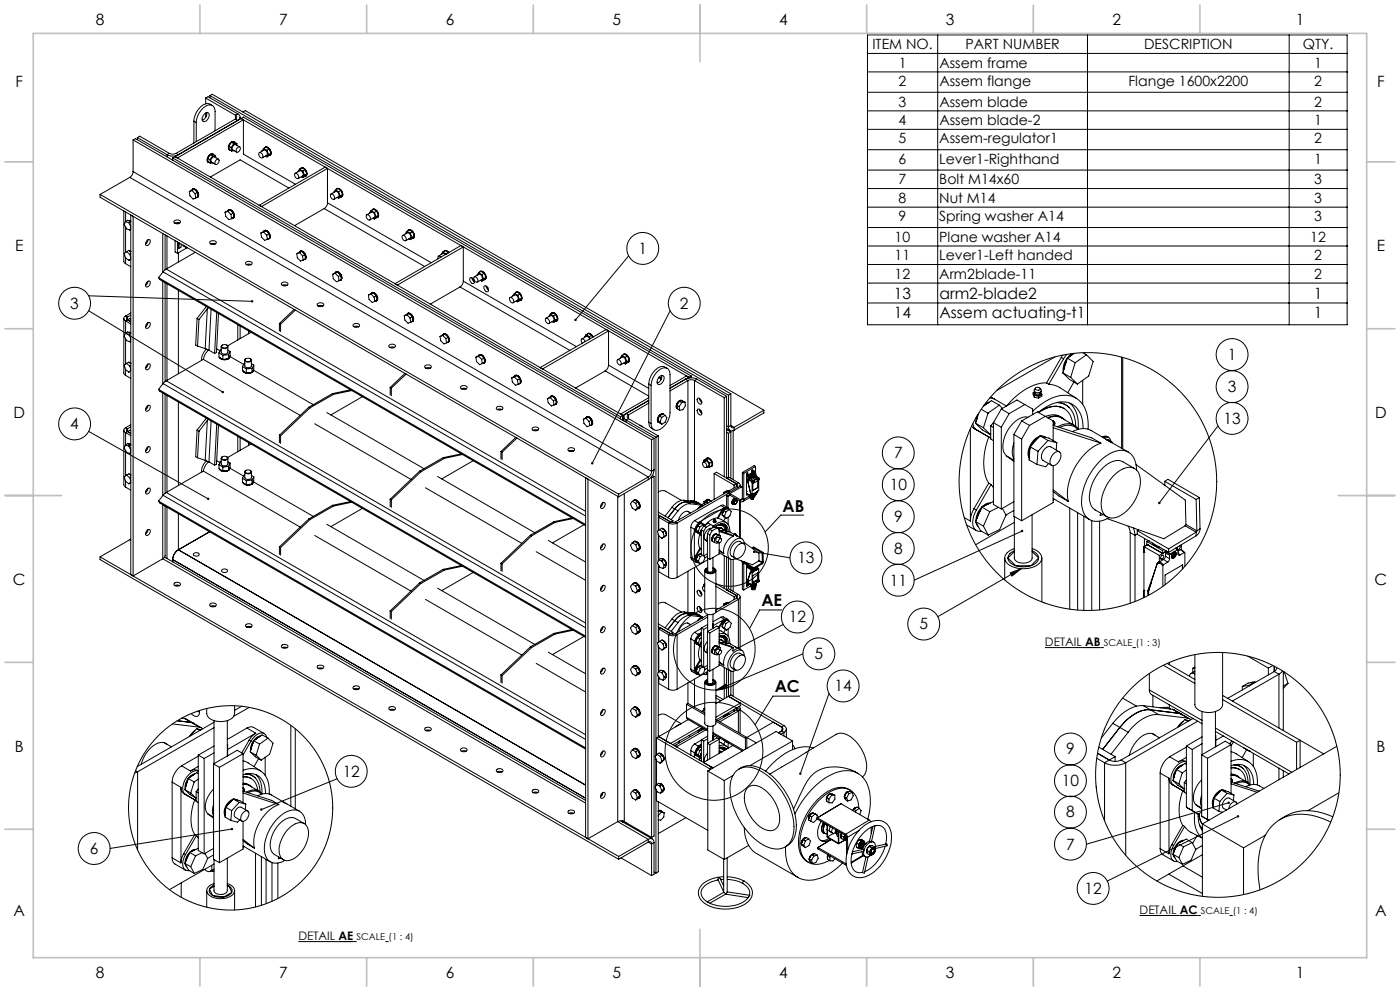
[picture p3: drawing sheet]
<svg xmlns="http://www.w3.org/2000/svg" width="420mm" height="297mm" viewBox="0 0 420 297" stroke-linecap="round" stroke-linejoin="round" font-family="sans-serif">
<defs><g id="words">
<g font-size="4.9">
<text x="234.8" y="153.3">AB</text>
<text x="228.4" y="181.7">AE</text>
<text x="232.4" y="207.5">AC</text>
</g>
<g font-size="4.7">
<text x="28.7" y="7.6">8</text>
<text x="83.7" y="7.6">7</text>
<text x="133.7" y="7.6">6</text>
<text x="183.7" y="7.6">5</text>
<text x="233.7" y="7.6">4</text>
<text x="283.7" y="7.6">3</text>
<text x="333.7" y="7.6">2</text>
<text x="388.7" y="7.6">1</text>
<text x="4.6" y="26.1">F</text>
<text x="413.1" y="26.1">F</text>
<text x="4.5" y="75.3">E</text>
<text x="191.6" y="76.1">1</text>
<text x="413" y="75.3">E</text>
<text x="268.2" y="89.5">13</text>
<text x="281.8" y="89.5">arm2-blade2</text>
<text x="394.2" y="89.5">1</text>
<text x="21.1" y="92.5">3</text>
<text x="204" y="92.5">2</text>
<text x="268.2" y="95.3">14</text>
<text x="281.8" y="95.3">Assem actuating-t1</text>
<text x="394.2" y="95.3">1</text>
<text x="368.3" y="107.9">1</text>
<text x="368.3" y="117.5">3</text>
<text x="4" y="125.3">D</text>
<text x="412.5" y="125.3">D</text>
<text x="21.1" y="128.7">4</text>
<text x="367.1" y="127">13</text>
<text x="268.2" y="137.3">7</text>
<text x="266.9" y="146.8">10</text>
<text x="268.2" y="156.5">9</text>
<text x="268.2" y="166">8</text>
<text x="239.2" y="168.8">13</text>
<text x="3.9" y="175.3">C</text>
<text x="266.9" y="175.5">11</text>
<text x="412.4" y="175.3">C</text>
<text x="236.6" y="186.5">12</text>
<text x="275.8" y="188.6">5</text>
<text x="244.4" y="197.6">5</text>
<text x="250.4" y="207.2">14</text>
<text x="4.4" y="225.3">B</text>
<text x="319.9" y="226.1">9</text>
<text x="412.9" y="225.3">B</text>
<text x="102.8" y="232.8">12</text>
<text x="318.6" y="235.6">10</text>
<text x="319.9" y="245">8</text>
<text x="27" y="255.9">6</text>
<text x="319.9" y="254.6">7</text>
<text x="325.4" y="267.9">12</text>
<text x="4" y="274.6">A</text>
<text x="412.5" y="274.6">A</text>
<text x="28.7" y="293.1">8</text>
<text x="83.7" y="293.1">7</text>
<text x="133.7" y="293.1">6</text>
<text x="183.7" y="293.1">5</text>
<text x="233.7" y="293.1">4</text>
<text x="283.7" y="293.1">3</text>
<text x="333.7" y="293.1">2</text>
<text x="388.7" y="293.1">1</text>
</g>
<g font-size="4.2">
<text x="261.7" y="14.8">ITEM NO.</text>
<text x="289.7" y="14.8">PART NUMBER</text>
<text x="343.2" y="14.8">DESCRIPTION</text>
<text x="390.9" y="14.8">QTY.</text>
<text x="269.6" y="20.3">1</text>
<text x="281.8" y="20.3">Assem frame</text>
<text x="394.3" y="20.3">1</text>
<text x="269.6" y="25.7">2</text>
<text x="281.8" y="25.7">Assem flange</text>
<text x="338.5" y="25.7">Flange 1600x2200</text>
<text x="394.3" y="25.7">2</text>
<text x="269.6" y="32">3</text>
<text x="281.8" y="32">Assem blade</text>
<text x="394.3" y="32">2</text>
<text x="269.6" y="37.5">4</text>
<text x="281.8" y="37.5">Assem blade-2</text>
<text x="394.3" y="37.5">1</text>
<text x="269.6" y="42.9">5</text>
<text x="281.8" y="42.9">Assem-regulator1</text>
<text x="394.3" y="42.9">2</text>
<text x="269.6" y="49">6</text>
<text x="281.8" y="49">Lever1-Righthand</text>
<text x="394.3" y="49">1</text>
<text x="269.6" y="55.3">7</text>
<text x="281.8" y="55.3">Bolt M14x60</text>
<text x="394.3" y="55.3">3</text>
<text x="269.6" y="60.8">8</text>
<text x="281.8" y="60.8">Nut M14</text>
<text x="394.3" y="60.8">3</text>
<text x="269.6" y="66.2">9</text>
<text x="281.8" y="66.2">Spring washer A14</text>
<text x="394.3" y="66.2">3</text>
<text x="268.4" y="72.5">10</text>
<text x="281.8" y="72.5">Plane washer A14</text>
<text x="393.1" y="72.5">12</text>
<text x="268.4" y="78">11</text>
<text x="268.4" y="83.6">12</text>
<text x="281.8" y="78">Lever1-Left handed</text>
<text x="281.8" y="83.6">Arm2blade-11</text>
<text x="394.3" y="78">2</text>
<text x="394.3" y="83.6">2</text>
</g>
<g font-size="3.5">
<text x="313.5" y="193.7">DETAIL AB</text>
<text x="341.9" y="274">DETAIL AC</text>
<text x="89.5" y="281.8">DETAIL AE</text>
</g>
<g font-size="2.8">
<text x="331.2" y="193.7">SCALE (1 : 3)</text>
<text x="360.2" y="274">SCALE (1 : 4)</text>
<text x="107" y="281.8">SCALE (1 : 4)</text>
</g>
</g></defs>
<g fill="none" stroke="#000" stroke-width=".3">
<path d="M260.2 10.5h143.9v86.8h-143.9zM260.2 16h143.9M281.3 10.5v86.8M326.2 10.5v86.8M386.8 10.5v86.8M58.2 36.3l.7 .4M58.2 36.3v6.6M58.9 36.7a5.4 5.4 0 0 1 4.2-5.2 1.66 1.66 0 0 1 1.4 2v5.7M58.9 36.7v5.7M61.5 34a.78 .78 0 0 1 1.1-.1 .78 .78 0 0 1 .1 1.1l-.4 .8a.86 .86 0 0 1-1.2 .6 .86 .86 0 0 1-.4-1.3zM61.7 29.4l.7-.4 8.9 5.1M61.7 29.4l8.9 5.1"/>
<path d="M61.7 29.4v1.7M61.7 33.9v1.3M62 33.8l-.3 1.4-1 .9M63 28.6l155.5 89.9M63 28.6l.7-.3 155.6 89.7M63 28.6v.7M63.7 31.6a2.91 2.91 0 0 0-4.3 1.4l-.9 1.6-.3 1.7M70.6 34.5a.6 .6 0 0 1 .4 .6 .6 .6 0 0 1-.4 .6M70.6 35.7l-17.8 10.3M70.6 35.7l.7 .4M70.6 34.5v1.2M71.3 34.1a1.04 1.04 0 0 1 .7 1 1.04 1.04 0 0 1-.7 1"/>
<path d="M71.3 36.1l-17.8 10.3M71.3 34.1l-.7 .4M72 35.1v.6M72.3 35.5l134.4 77.6M72.3 35.5l-19.8 11.5M72.3 35.5l.7 .4M72.3 35.5l.7-.4 134.4 77.6M72.9 33.5l.7-.3 155.6 89.7M73 35.9l-19.8 11.4-.7-.3M73 35.9v10.3l15.7 9M260.2 21.6h143.9M260.2 27.7h143.9"/>
<path d="M260.2 33.2h143.9M260.2 38.8h143.9M30 58.3v.8l155.6 89.8M30 58.3l155.6 89.8M38.9 53.2l-8.9 5.1M38.9 53.2l155.6 89.7M39.9 51.4l-.3 1.1-.7 .7M39.9 41.9l155.6 89.9M39.9 51.4l155.6 89.8M39.9 41.9v9.5M39.9 41.9l.7-.3 155.6 89.8M41.2 41.2v.7"/>
<path d="M41.2 41.2l8.9 5.2M41.2 41.2l.7-.4 8.9 5.2M50.1 46.4l1.4 .4 .9-.1 1.1-.3M50.1 46.4v.6M50.8 46l.9 .2 1.1-.2M50.8 46l-.7 .4M51.8 47.3l134.4 77.6M51.8 47.3v.7M52.5 47l134.4 77.5M52.5 47l-.7 .3M52.8 46l.7 .4M56.8 57.4l.2 1.3 .9 1 .8-.4"/>
<path d="M57.5 57l-.7 .4M57.6 57.1l-.8 .3M57.6 57.1l.9 1M57.8 56.7a1.59 1.59 0 0 1 1.4 2.4M57.8 56.7a1.5 1.5 0 0 1 1.5 .8 1.5 1.5 0 0 1-.1 1.7M57.8 56.7l-.1 .1M58.2 56.7h-.3l-.4 .3M58.3 56.7l-.7 .4M58.3 56.7l.9 .9M58.3 56.7l-.8 .3M58.3 56.8l.9 .8M58.5 58.1l.2 1.2"/>
<path d="M59.2 57.7l.2 1.1M59.2 57.6l-.7 .5M59.2 57.6l.2 1.3M59.4 58.9l-.6 .3M59.4 58.9l-.7 .4M62.3 47.5l.7 .4M62.3 47.5l.1 1 .7 .4M63 47.9l.1 1M63.1 46.4l.7 .3M63.1 46.4l-.8 1.1M63.1 46.4l.9-.2 .7 .5M63.1 53.1l8.9-5.2 14.7 8.5"/>
<path d="M63.8 46.7l-.8 1.2M63.9 46.2a1.56 1.56 0 0 0-1.5 .7 1.56 1.56 0 0 0 .1 1.7M63.9 48.9h-.8M64 46.3a1.49 1.49 0 0 0-1.8 1.8l.5 .5M64.7 46.7h-.9M64.7 46.7v.5M64.9 47.9a.51 .51 0 0 1 .8-.1 .51 .51 0 0 1-.1 .8l-.3 .5a.54 .54 0 0 1-.8 0 .54 .54 0 0 1 .1-.8zM65.5 47.7l-1.2-.7a1.03 1.03 0 0 0-.8 1.6l1.2 .7M68.7 43.8l.7 .4M68.7 43.8l.1 1M68.8 44.8l.7 .5M68.8 44.9h.1"/>
<path d="M69.4 44.2l.1 1.1M69.4 42.6l.7 .5M69.4 42.6l-.7 1.2M70.1 43.1l-.7 1.1M70.2 42.5a1.55 1.55 0 0 0-1.4 .7 1.55 1.55 0 0 0 0 1.7M70.3 45.2l-.8 .1M70.3 42.6l.7 .4M70.3 42.6h-.9M70.4 42.6a1.53 1.53 0 0 0-1.7 2.1l.3 .3M71 43l-.9 .1M71 43l.1 .6M71.1 44.4a.56 .56 0 0 1 .8-.3 .56 .56 0 0 1 .1 .9l-.2 .3a.56 .56 0 0 1-.9 .2 .56 .56 0 0 1 .1-.9z"/>
<path d="M71.9 44l-1.2-.7a1.08 1.08 0 0 0-.9 1.6l1.2 .7M77.8 45.8a.89 .89 0 0 1 .9 .5 .89 .89 0 0 1-.2 1l-.7-.5-.2-.5zM77.8 45.8l1.4-.8a1.04 1.04 0 0 1 .8 1.5l-1.3 .8M79.1 44.5l.7-.4 1 .6M79.1 44.5l1 .5M79.1 44.5l-.5 .8M79.4 44.3a1.01 1.01 0 0 1 1.6 .7l.2 .4a.78 .78 0 0 1-.4 1.2M79.6 44.1a1.56 1.56 0 0 1 1.5 .8 1.56 1.56 0 0 1-.1 1.7M79.7 46.8l.4 .2M80.1 45l.5 1.3M80.6 46.3l-.5 .7M80.8 44.7l-.7 .3"/>
<path d="M80.8 44.7l.5 1.2M81.3 45.9l-.7 .4M81.3 45.9l-.5 .7-.7 .4M88.4 52.1a.86 .86 0 0 1 1.1 .4 .86 .86 0 0 1-.2 1l-.9-.7zM88.5 52l1.4-.8a1.04 1.04 0 0 1 .9 1.5l-1.3 .8M89.9 50.7l.7-.4 .9 .6M89.9 50.7l.9 .6M89.9 50.7l-.5 .8M90.2 50.5a1.29 1.29 0 0 1 1.8 1.3 .72 .72 0 0 1-.5 1M90.3 50.3a1.54 1.54 0 0 1 1.5 .8 1.54 1.54 0 0 1 0 1.7M90.4 53l.4 .2M90.8 51.3l.5 1.2"/>
<path d="M91.3 52.5l-.5 .7M91.5 50.9l-.7 .4M91.5 50.9l.5 1.2M92 52.1l-.7 .4M92 52.1l-.5 .7-.7 .4M98.2 50.5v10.3M99.2 58.2a.97 .97 0 0 1 1 .5 .97 .97 0 0 1-.1 1.1l-.4-.1-.4-.5zM99.3 58.2l1.3-.8a1.04 1.04 0 0 1 .9 1.5l-1.3 .8M100.6 56.9l.7-.4 1 .6M100.6 56.9l1 .6M100.6 56.9l-.4 .8M100.9 56.7a1.29 1.29 0 0 1 1.9 1.3 .77 .77 0 0 1-.5 1.1"/>
<path d="M101.1 56.5a1.53 1.53 0 0 1 1.5 .8 1.53 1.53 0 0 1-.1 1.7M101.1 59.2l.5 .2M101.6 57.5l.5 1.2M102.1 58.7l-.5 .7M102.3 57.1l-.7 .4M102.3 57.1l.5 1.2M102.3 59l-.7 .4M102.8 58.3l-.7 .4M102.8 58.3l-.5 .7M260.2 44.9h143.9M260.2 51h143.9M260.2 56.5h143.9"/>
<path d="M37.1 63.2v15.2l.6 .6M37.6 66.4l-.3 1 .7 1.2 1 .4M37.6 66.4l1 .3M37.7 79l1.5 .9M37.7 63.5v2.9M37.7 68v7.7M37.7 77.3v1.7M38 75.4l-.7 .5 .3 1.4 1 .7M38 75.4l.9 .8M38.6 66.7l.6 1.2M38.7 66.1l.5 .1M38.7 66.1l.4 .1z"/>
<path d="M38.8 75.2l.4 .1M38.9 76.2l.3 1M39.2 75.4l-.5-.4-.7 .4M39.2 64.4l.7 .4v107.8l-.7-.4zM39.2 68.3l-.2 .7M39.2 66.4l-.6 .3M39.2 66.3l-.9-.3-.7 .4M39.2 68.8l-.2 .2M39.2 77.6l-.6 .4M39.2 76.1l-.3 .1M39.2 77.7l-.6 .3M44.2 72a.54 .54 0 0 1 .8-.1 .54 .54 0 0 1 0 .8l-.2 .4a.64 .64 0 0 1-1 .4 .64 .64 0 0 1 .1-1.1z"/>
<path d="M44.4 71.9l-.2 .6-.5 .6M48.8 70v11.6M49.5 70.4v10.5M50.1 70.7v9.8M52.3 66.2l.9-.3a.64 .64 0 0 1 1 .7 .64 .64 0 0 1-1 .5l-.4-.1a.53 .53 0 0 1-.5-.2 .53 .53 0 0 1 0-.6zM52.5 66.9l.5-.2 .9 .2M52.5 72.1v3.4l.7 .4M52.5 66.8v.2M53.2 66.7v.4M53.2 72.5v3.4M53.5 75.8v2.7M53.6 66.8v.2"/>
<path d="M53.6 72.7v1.8M53.8 72.8l-.2 1.7M54.4 73.2l-.1 .9-.7 .4M54.9 73.5l.1 .1M55 73.5l.1 .1M55 73.6h.1M55.1 73.6h.1M55.1 73.6l.8 .7M55.8 74l.1 .3M56.1 74.2l-.2 .1M56.2 74.2l-3 1.7M58.6 75.6l-8.7 5"/>
<path d="M63 72.4l.6-.3 .7 .1a.57 .57 0 0 1 .6 .7 .57 .57 0 0 1-.8 .4l-.6-.1a.55 .55 0 0 1-.5-.8zM63.2 73.1h1.4M67.5 63.6l.2 1.3 1 .9 .8-.3M68.3 63.3l-.8 .3M68.3 63.3l1 1M68.6 62.9a1.59 1.59 0 0 1 1.4 2.4M68.6 62.9a1.53 1.53 0 0 1 1.5 .8 1.53 1.53 0 0 1-.1 1.6M68.6 62.9l-.1 .1M69 62.9h-.5l-.2 .3M69 62.9l-.7 .4M69 62.9l1 .9M69 62.9l-1.5 .7"/>
<path d="M69.1 63l.8 .8M69.3 64.3l.2 1.2M70 65.3l-.1 .1M70 63.9l.2 1.1M70 63.8l.2 1.3-.7 .4M70 63.8l-.7 .5M70.1 65.2l-.5 .2M73.8 78.6l.9-.3a.65 .65 0 0 1 .9 .6 .65 .65 0 0 1-.9 .6h-.2a.58 .58 0 0 1-.7-.2 .58 .58 0 0 1 0-.7zM73.9 79.3h1.5M77.8 61.5l19.7-11.4 .7 .4-19.7 11.4zM78.3 69.8l.2 1.3 .9 .9 .8-.3M79.1 69.5l-.8 .3"/>
<path d="M79.1 69.5l.9 1M79.3 69.1a1.63 1.63 0 0 1 1.4 2.4M79.3 69.1a1.56 1.56 0 0 1 1.5 .8 1.56 1.56 0 0 1-.1 1.6M79.3 69.1l-.1 .1M79.7 69.1h-.4l-.3 .3M79.8 69.1l-.7 .4M79.8 69.1l.9 1M79.8 69.1l-1.5 .7M79.8 69.2l.9 .8M80 70.5l.2 1.2M80.7 71.5l-.1 .1M80.7 70.1l.2 1.2-.7 .4"/>
<path d="M80.7 70.1l-.7 .4M80.8 70.1l.1 1.2M80.9 71.4l-.5 .2M89 76l.2 1.3 1 .9 .7-.3M89.7 75.6l-.7 .4M89.8 75.7l-.8 .3M89.8 75.7l1 1M90 75.3a1.51 1.51 0 0 1 1.5 .8 1.51 1.51 0 0 1-.1 1.7M90.1 75.3a1.63 1.63 0 0 1 1.4 2.4M90.5 75.3l-.7 .3M90.5 75.3l-.7 .4M90.5 75.3l1 1"/>
<path d="M90.5 75.3l-.8 .3M90.6 75.4l.8 .8M90.8 76.7l.1 1.2M91.5 76.3l.2 1.1M91.5 76.3l-.7 .4M91.5 76.3l.2 1.2M91.6 77.6l-.5 .3M91.7 77.5l-.8 .4M97.3 62.5l-8.9 5.1M97.3 62.5l30.1 17.4M98.2 60.8l-.2 .9-.7 .8M98.2 60.8l31.2 17.9"/>
<path d="M110 64.4a.88 .88 0 0 1 1 .5 .88 .88 0 0 1-.3 1.1l-.7-.8zM110 64.4l1.4-.8a1.04 1.04 0 0 1 .9 1.6l-1.4 .7M111.3 63.1l.7-.4 1 .5M111.3 63.1l1 .6M111.3 63.1l-.4 .8M111.7 62.9a1.19 1.19 0 0 1 1.8 1.1 .75 .75 0 0 1-.5 1.2M111.8 62.8a1.54 1.54 0 0 1 1.5 .7 1.54 1.54 0 0 1-.1 1.7M111.9 65.4l.4 .2M112.3 63.7l.5 1.2M112.8 64.9l-.5 .7M113 63.2l-.7 .5M113 63.2l.5 1.3"/>
<path d="M113 65.2l-.7 .4M113.5 64.5l-.7 .4M113.5 64.5l-.5 .7M120.7 70.7a.86 .86 0 0 1 1 .4 .86 .86 0 0 1-.2 1.1l-.8-.8zM120.8 70.6l1.3-.8a1.02 1.02 0 0 1 .9 1.6l-1.3 .7M122.1 69.3l.7-.4 1 .6M122.1 69.3l1 .6M122.1 69.3l-.5 .8M122.4 69.1a1.21 1.21 0 0 1 1.8 1.1 .75 .75 0 0 1-.4 1.2M122.6 69a1.53 1.53 0 0 1 1.5 .7 1.53 1.53 0 0 1-.1 1.7M122.6 71.6l.5 .2M123.1 69.9l.5 1.3"/>
<path d="M123.6 71.2l-.5 .6M123.8 69.5l-.7 .4M123.8 69.5l.5 1.2M124.3 70.7l-.7 .5M124.3 70.7l-.5 .7-.7 .4M132.3 77.1l-.1-.1a.5 .5 0 0 0-.8-.2 .5 .5 0 0 0 0 .8M132.9 75.5l.7-.4 .9 .6M132.9 75.5l.9 .6M132.9 75.5l-.5 .8M133.2 75.3a.87 .87 0 0 1 1.4 .4h-.1M133.3 75.2a1.03 1.03 0 0 1 1.4 .5M133.6 76.3l-.7-.3-1.3 .8"/>
<path d="M133.8 76.1v.1M134.5 75.7l-.7 .4M139 74v10.3M188.6 76.7l-16 19.2M260.2 62.1h143.9M260.2 68.2h143.9M260.2 73.7h143.9M260.2 79.3h143.9M26.6 93.1l40.3 24.4M26.6 88.6l49 1.7M37.1 95.5v16.4l.6 .6M37.6 99.9l-.3 .9 .7 1.3 1 .3"/>
<path d="M37.6 99.9l1 .3M37.7 94.7a.76 .76 0 0 0-.6 .7 .76 .76 0 0 0 .6 .8M37.7 96.2l1.5 .9M37.7 94.7l.5 .3M37.7 96.2v3.7M38.2 95a.42 .42 0 0 0-.3 .4 .42 .42 0 0 0 .3 .4M38.2 95.8l1 .6M38.2 95.8l-.5 .4M38.2 95v.8M38.7 99.6l.5 .1M38.7 99.6l.4 .1zM39.2 95.6l-.3-.1-.7 .3"/>
<path d="M39.2 94.5l-1 .5M39.2 93.8l-1.5 .9M39.2 99.9l-.6 .3M39.2 99.8l-.9-.3-.7 .4M44 97.1l.1-.2a.56 .56 0 0 1 .8-.2 .56 .56 0 0 1 .1 .8l-.2 .4a.64 .64 0 0 1-.9 .5 .64 .64 0 0 1 0-1.1zM44.2 84.4a.54 .54 0 0 1 .8-.1 .54 .54 0 0 1 0 .8l-.2 .4a.64 .64 0 0 1-1 .4 .64 .64 0 0 1 .1-1.1zM44.4 84.3l-.2 .6-.5 .6M44.4 96.7l-.2 .6-.5 .6M47.6 83.2l128.1 74M47.6 83.2l.4 .6 127.7 73.7M48.8 84.3v30.8M48.9 81.5l-1.3 1.7"/>
<path d="M48.9 81.5l126.8 73.2M49.5 84.7v29.6M49.9 80.6l-1 .9M49.9 80.6l125.8 72.6M50.1 85.1v28.9M53.5 87v25M59.1 95.4l.6 .4M59.1 95.4l-.4 8 .6 .3M59.7 95.8l-.4 7.9M61.9 91.9l-2.8 3.5M62.2 92.6l-2.5 3.2M62.2 92.6l-.6 11.9"/>
<path d="M62.5 92.2l-.3 .4M63.3 92.7l-.6 12.2M65 93.7l-.6 12.2M65.5 93.9l-.6 11.8-.5 .2M71.3 97.3v4.6M72 97.7v3.8M74.6 99.2v.8M75.3 99.6l-7 4M83.8 96.9v2.3M83.8 96.9l.4 .3M84.2 97.2v2.2M84.5 84.8l1-.3a.65 .65 0 0 1 .9 .7 .65 .65 0 0 1-1 .5h-.3a.53 .53 0 0 1-.6-.3 .53 .53 0 0 1 0-.6z"/>
<path d="M84.7 85.5l.8-.2 .6 .2M88.3 92.7l-4.5 4.2M88.6 92.9l-4.4 4.3M95.4 90.9l1.2-.1a.56 .56 0 0 1 .5 .7 .56 .56 0 0 1-.8 .4h-.5a.52 .52 0 0 1-.6-.3 .52 .52 0 0 1 .2-.7zM95.4 91.7l.6-.2 .8 .2M99.8 82.2l.2 1.3 .9 1 .8-.4M100.5 81.9l-.7 .3M100.5 81.9l1 1M100.8 81.6a1.48 1.48 0 0 1 1.5 .7 1.48 1.48 0 0 1-.2 1.7M100.8 81.5a1.59 1.59 0 0 1 1.4 2.5M101.2 81.5l-.7 .3M101.2 81.5l-.7 .4"/>
<path d="M101.2 81.5l1 1M101.2 81.5l-1.4 .7M101.3 81.6l.9 .8M101.5 82.9l.2 1.2M102.2 82.5l.2 1.1M102.2 82.5l-.7 .4M102.2 82.5l.2 1.2M102.3 83.8l-.5 .3M102.4 83.7l-.7 .4M105.9 97.3a1.15 1.15 0 0 1 2 .3 1.14 1.14 0 0 1-2-.2zM106.2 97.9l.6-.1 .8 .1M110.5 88.4l.2 1.3 1 1 .7-.4"/>
<path d="M111.3 88.1l-.8 .3M111.3 88.1l1 1M111.5 87.7a1.61 1.61 0 0 1 1.5 2.5M111.5 87.7a1.58 1.58 0 0 1 1.5 .8 1.58 1.58 0 0 1 0 1.6l-.1 .1M111.5 87.7v.1M112 87.7l-.7 .3M112 87.7l-.7 .4M112 87.7l1 1M112 87.7l-1.5 .7M112.1 87.8l.8 .8M112.3 89.1l.1 1.2M113 88.7l.2 1.3-.8 .3"/>
<path d="M113 88.7l-.7 .4M113 88.8l.1 1M113.1 90l-.5 .3M118.5 85l19.8-11.4 .7 .4-19.8 11.4zM121.3 94.6l.2 1.3 .9 1 .8-.3M122 94.2l-.7 .4M122.1 94.3l-.8 .3M122.1 94.3l.9 1M122.3 93.9a1.61 1.61 0 0 1 1.4 2.5M122.3 93.9a1.54 1.54 0 0 1 1.5 .8 1.54 1.54 0 0 1-.1 1.7M122.3 93.9l-.1 .1M122.7 93.9l-.7 .3"/>
<path d="M122.8 93.9l-.7 .4M122.8 93.9l.9 1M122.8 93.9l-.8 .3M122.8 94l.8 .8M123 95.3l.2 1.3M123.7 95l.2 1.1M123.7 96.4h-.1M123.7 94.9l.2 1.2-.7 .5M123.7 94.9l-.7 .4M123.9 96.2l-.6 .3M138 86l-8.9 5.2M138 86l33 19"/>
<path d="M139 84.3l-.4 1.1-.6 .6M139 84.3l33.9 19.6M141.1 83.3a1.06 1.06 0 0 1 1 .5 1.06 1.06 0 0 1-.1 1.2l-.4-.1-.5-.5-.2-.7zM141.6 83.3l.1 .6 .6 .6M141.6 83.5l.5 .3M142.2 83a.9 .9 0 0 1 1 .5 .9 .9 0 0 1-.2 1.1l-.7-.6-.2-.5zM142.3 83l1.4-.8a1.06 1.06 0 0 1 .8 1.6l-1.3 .7M143.6 81.7l.7-.4 1 .6M143.6 81.7l1 .6M143.6 81.7l-.5 .8M143.9 81.5a1.23 1.23 0 0 1 1.8 1.2 .78 .78 0 0 1-.5 1.2M144.1 81.3a1.56 1.56 0 0 1 1.4 .8 1.56 1.56 0 0 1 0 1.7"/>
<path d="M144.1 84l.5 .2M144.6 82.3l.5 1.2M145.1 83.5l-.5 .7M145.3 81.9l-.7 .4M145.3 81.9l.5 1.2M145.3 83.9l-.7 .3M145.3 85.7a1.07 1.07 0 0 1 1.1 .6 1.07 1.07 0 0 1-.2 1.2l-.5-.2-.4-.6-.2-.5zM145.8 83.1l-.7 .4M145.8 83.1l-.5 .8M145.8 85.7l.7 1.3M145.9 86l.5 .3M153 89.2a.98 .98 0 0 1 .9 .5 .98 .98 0 0 1-.1 1.1l-.8-.7-.1-.6z"/>
<path d="M153 89.2l1.4-.8a1.04 1.04 0 0 1 .9 1.6l-1.3 .7M154.3 87.9l.7-.4 1 .6M154.3 87.9l1 .6M154.3 87.9l-.4 .8M154.7 87.7a1.41 1.41 0 0 1 1.4 .3 1.41 1.41 0 0 1 .4 1.4l-.1 .5-.4 .2M154.8 87.6a1.56 1.56 0 0 1 1.5 .7 1.56 1.56 0 0 1-.1 1.7M154.9 90.2l.4 .2M155.3 88.5l.5 1.2M155.8 89.7l-.5 .7M156 88.1l-.7 .4M156 88.1l.5 1.3M156 90.1l-.7 .3"/>
<path d="M156.5 89.4l-.7 .3M156.5 89.4l-.5 .7M163.7 95.4a.97 .97 0 0 1 1 .5 .97 .97 0 0 1-.1 1.1l-.4-.1-.4-.5zM163.8 95.4l1.3-.8a1.04 1.04 0 0 1 .9 1.6l-1.3 .7M165.1 94.1l.7-.4 1 .6M165.1 94.1l1 .6M165.1 94.1l-.5 .8M165.4 93.9a1.22 1.22 0 0 1 1.8 1.2 .79 .79 0 0 1-.4 1.2M165.6 93.8a1.53 1.53 0 0 1 1.5 .7 1.53 1.53 0 0 1-.1 1.7M165.6 96.4l.5 .3M166.1 94.7l.4 1.3M166.5 96l-.4 .7"/>
<path d="M166.8 94.3l-.7 .4M166.8 94.3l.5 1.3M167.3 95.6l-.8 .4M167.3 95.6l-.5 .6-.7 .5M176.3 100l.1-.1a1.41 1.41 0 0 1 1.5 1.1M182.6 99.2v10.2M201 93.1l-23.3 45.7M260.2 84.8h143.9M260.2 90.8h143.9M37.7 112.5l1.5 .9M37.7 101.5v7.6M37.7 110.8v1.7"/>
<path d="M38 108.9l-.7 .5 .3 1.3 1 .8M38 108.9l.9 .8M38 108.9l.7-.4 .5 .4M38.6 100.2l.6 1.1M38.8 108.7l.4 .1M38.9 108.7l.3 .2zM38.9 109.7l.3 1M39.2 101.7l-.2 .7M39.2 102.3l-.2 .1M39.2 111.1l-.6 .4M39.2 109.5l-.3 .2M39.2 111.2l-.6 .3"/>
<path d="M44 109.5l.2-.2a.54 .54 0 0 1 .8-.1 .54 .54 0 0 1 0 .8l-.2 .3a.64 .64 0 0 1-.9 .5 .64 .64 0 0 1 0-1.1zM44.4 109.1l-.2 .6-.5 .6M47.6 116.7l128.1 74M47.6 116.7l.4 .6 127.7 73.7M48.8 117.8v30.8M48.9 115l-1.3 1.7M48.9 115l126.8 73.1M49.5 118.2v29.6M49.9 114.1l-1 .9M49.9 114.1l11.1-6.4 29.1 16.8M49.9 114.1l125.8 72.6M50.1 118.5v29"/>
<path d="M59.3 103.7l2.3 .8M61.6 104.5l1.1 .4M61.9 104.6l-1.2 1.8-.2 1.6M62.6 104.9l-1 1.2-.6 1.6M62.7 104.9l1.7 1M65 104.6l1 .6M65.7 105.8l1.2 .7M65.7 105.8v1.2l1.2 .7M65.9 107.1l.8 .6M66 107.2l.7 .4M66.1 104.9l-.2 .2M66.3 104.8l-.6 1"/>
<path d="M66.4 103.9v1.6a1.14 1.14 0 0 0 2 0v-1.6M66.6 103.5l1-.2a.52 .52 0 0 1 .7 .6 .52 .52 0 0 1-.8 .4h-.3a.52 .52 0 0 1-.6-.2 .52 .52 0 0 1 0-.6zM66.7 103.4l-.1 .1a.58 .58 0 0 0-.1 .7 .58 .58 0 0 0 .7 .3l.4-.1a.53 .53 0 0 0 .7-.3 .53 .53 0 0 0-.3-.7M66.9 106.5v1.2M68.3 107.6l-1.3 .1M68.4 107.5l-1.5 .2M68.4 104.9l.6 .4M68.5 106.3l-1.6 .2M68.5 106.3v1.2M68.5 107.5l-1.6 .2M68.6 107.4l.3-.6 4.2 2.4M68.9 106.9l-.2 .4"/>
<path d="M68.9 106.9a1.75 1.75 0 0 1-2.9 .4l-.2-.2M69 105.3l-.5 1M69 105.3v1.3l-.5 .9M72.7 109.9v1.2l1.2 .7M72.7 109.9l1.2 .7M73 111.2l.8 .6M73 111.3l.7 .4M73.4 107.9v1.7a1.14 1.14 0 0 0 2 0v-1.7M73.4 108.9l-.7 1M73.6 107.6l.8-.3a.6 .6 0 0 1 .9 .5 .6 .6 0 0 1-.9 .6h-.1a.54 .54 0 0 1-.6-.2 .54 .54 0 0 1-.1-.6zM73.8 107.5h-.1a.58 .58 0 0 0-.1 .8 .58 .58 0 0 0 .7 .2h.4a.55 .55 0 0 0 .7-.3 .55 .55 0 0 0-.3-.7M73.9 110.6v1.2"/>
<path d="M75.4 111.7l-1.3 .1M75.4 109l.7 .4M75.5 111.6l-1.5 .2M75.6 110.4v1.2M75.6 110.4l-1.7 .2M75.6 111.6l-1.7 .2M75.9 111l-.2 .4M76 110.9l-.3 .6M76 110.9a1.78 1.78 0 0 1-3.1 .3M76 110.9l18 10.4M76.1 109.4v1.3l-.5 .9M76.1 109.4l-.5 1"/>
<path d="M99.7 118l.4 .2M99.7 118l-7.1 4.1M100.1 118.2l-7.1 4M105.2 116.8l-5.5 1.2M105.5 117l-5.4 1.2M108.7 118.9l-9.4 5.5M116.8 103.4l.9-.3a.62 .62 0 0 1 .9 .5 .62 .62 0 0 1-.7 .7h-.6a.55 .55 0 0 1-.5-.3 .55 .55 0 0 1 0-.6zM116.9 104.1l.6-.1 .9 .1M117.1 116.1l.3 .2M117.1 116.1v2.3M117.4 116.3v2.3M121.5 111.9l-4.4 4.2"/>
<path d="M121.8 112.1l-4.4 4.2M127.5 109.6l.9-.2a.65 .65 0 0 1 1 .6 .65 .65 0 0 1-1 .5h-.4a.55 .55 0 0 1-.5-.9zM127.7 110.3l.6-.1 .8 .1M132 100.9l.2 1.2 1 1 .7-.3M132.7 100.4l-.7 .5M132.8 100.5l-.8 .4M132.8 100.5l1 1M133 100.2a1.54 1.54 0 0 1 1.7 2.1l-.3 .2M133.1 100.2a1.58 1.58 0 0 1 1.3 2.3M133.5 100.2l-.4-.1-.3 .3M133.5 100.1l-.7 .4M133.5 100.1l1 1"/>
<path d="M133.5 100.1l-.8 .3M133.6 100.2l.8 .8M133.8 101.5l.1 1.3M134.4 102.5v.1M134.5 101.2l.2 1.1M134.5 101.1l-.7 .4M134.5 101.1l.2 1.2M134.6 102.4l-.5 .3M134.7 102.3l-.8 .5M138.3 115.8l.9-.2a.64 .64 0 0 1 .9 .6 .64 .64 0 0 1-.9 .5h-.2a.58 .58 0 0 1-.7-.2 .58 .58 0 0 1 0-.7zM138.4 116.6l.6-.2 .8 .2M142.8 107.1l.1 1.2 1 1 .8-.3"/>
<path d="M143.5 106.6l-.7 .5M143.5 106.7l-.7 .4M143.5 106.7l1 1M143.8 106.4a1.59 1.59 0 0 1 1.4 2.4M143.8 106.4a1.53 1.53 0 0 1 1.5 .7 1.53 1.53 0 0 1-.1 1.7M143.8 106.4h-.1M144.2 106.4l-.3-.1-.4 .3M144.3 106.3l-.8 .4M144.3 106.3l.9 1M144.3 106.3l-.8 .3M144.3 106.4l.9 .8M144.5 107.7l.2 1.3"/>
<path d="M145.2 108.8h-.1M145.2 107.3l.2 1.2-.7 .5M145.2 107.3l-.7 .4M145.2 107.4l.2 1.1M145.3 108.6l-.4 .3M153.5 113.3l.2 1.2 1 1 .7-.3M154.3 113l-.8 .3M154.3 113l1 .9M154.6 112.6a1.59 1.59 0 0 1 1.4 2.4M154.6 112.6a1.5 1.5 0 0 1 1.4 .7 1.5 1.5 0 0 1-.1 1.7M154.6 112.6h-.1M154.9 112.6l-.6 .2"/>
<path d="M155 112.5l-.7 .5M155 112.5l1 1M155 112.5l-1.5 .8M155.1 112.6l.8 .8M155.3 113.9l.1 1.3M156 113.6l.1 1.1M156 113.5l.1 1.3-.7 .4M156 113.5l-.7 .4M156.1 114.8l-.5 .3M162 110.2l19.9-11.5 .7 .5-19.9 11.4zM164.3 119.5l.2 1.2 .9 1 .8-.3M165 119.2l-.7 .3"/>
<path d="M165 119.2l1 .9M165.3 118.7a1.59 1.59 0 0 1 1.4 2.5M165.3 118.7a1.5 1.5 0 0 1 1.5 .8 1.5 1.5 0 0 1-.2 1.7M165.3 118.7l-.1 .1M165.7 118.8h-.5l-.2 .2M165.7 118.7l-.7 .5M165.7 118.7l1 1M165.7 118.7l-1.4 .8M165.8 118.8l.9 .8M166.7 119.8l.2 1.1M166.7 119.7l.2 1.3-.7 .4M166.7 119.7l-.7 .4"/>
<path d="M174.5 101.6l1.5-.8 .5 .2 .4 .6M175.5 102.4l-.1-.3a.59 .59 0 0 0-.9-.5 .59 .59 0 0 0 0 1l.2 .3M175.8 100.3l.7-.4 1 .6M175.8 100.3l1 .6M175.8 100.3l-.4 .8M176.2 100.2a1.01 1.01 0 0 1 1.6 .7l.1 .1M176.8 100.9l.3 .6M177.5 100.5l-.7 .4M177.5 100.5l.3 .6M181.6 111.2l-9 5.1M181.6 111.2l13 7.5M182.6 109.4l-.4 1.1-.6 .7"/>
<path d="M182.6 109.4l12 7M185.2 107.9a.86 .86 0 0 1 1 .4 .86 .86 0 0 1-.2 1.1l-.8-.7zM185.3 107.8l1.3-.8a1.04 1.04 0 0 1 .9 1.6l-1.3 .8M186.6 106.5l.7-.4 1 .6M186.6 106.5l1 .6M186.6 106.5l-.5 .8M186.9 106.4a1.29 1.29 0 0 1 1.8 1.3 .72 .72 0 0 1-.5 1M187.1 106.2a1.54 1.54 0 0 1 1.5 .7 1.54 1.54 0 0 1-.1 1.7M187.1 108.8l.5 .3M187.6 107.1l.5 1.3M188.1 108.4l-.5 .7M188.3 106.7l-.7 .4"/>
<path d="M188.3 106.7l.5 1.2M188.3 108.7l-.7 .4M188.8 107.9l-.7 .5M188.8 107.9l-.5 .8M194.6 115.1l.7 .4M194.6 115.1v11.4M194.6 119.2l-8.4 4.9 .7 .4M195.3 115.5a5.5 5.5 0 0 1 4.3-5.3 1.71 1.71 0 0 1 1.4 2.1v11.4a5.5 5.5 0 0 1-4.2 5.3 1.76 1.76 0 0 1-1.5-2M195.3 115.5v11.5M197.6 113.2l.7 .6M197.8 113l.5 .3M197.8 112.9a.84 .84 0 0 1 1.3-.2 .84 .84 0 0 1 0 1.3l-.5 .8a.83 .83 0 0 1-1.2 .4 .83 .83 0 0 1-.2-1.3z"/>
<path d="M198.3 113.3l.1 .2M198.4 112.6h.1M198.5 112.5v.7l-.3 .8-1 .8M198.5 113.2l-.2 .1M200.2 110.4a2.97 2.97 0 0 0-4.4 1.4l-.9 1.6-.3 1.7M205.7 113.6l1.3-.4 2.1 .4M205.7 113.6l.7 .4M206.4 114l.9-.2 1.1 .2M206.4 114l-5.4 3.2M206.4 114v36.1M206.7 113.1l-5.7 3.2 4.7-2.7M206.7 113.1v.2"/>
<path d="M206.7 113.1l-.7-.4-5 2.8M207.4 112.7l-.7 .4M207.4 112.7v.5M208.4 114l8.9 5.2M208.4 114v36.2M209.1 113.6l8.9 5.2M209.1 113.6l-.7 .4M209.3 119.3a1.07 1.07 0 0 1 1.1 .7 1.07 1.07 0 0 1-.2 1.1l-.9-.6-.2-.7zM209.8 119.4l.3 .8 .4 .4M217.3 119.2v23.7M218 118.8v24.5M218 118.8l-.7 .4"/>
<path d="M218.5 118.5v9.4M219.3 118l-.8 .5M219.3 118v9.5M296.9 119.3l1.3 .3M297.2 119l1 .6M310 117.7l.3 .8M310 117.7l.3 1.4M310.3 117.2l.3 .6a1.02 1.02 0 0 0 1.4 .1l.3-.6M310.3 118.5l1.3 .3M310.3 119.1l1.3 .2M310.3 118.5v.6M310.4 117.5l-.4 .2"/>
<path d="M310.5 117.6l-.1 .1a.85 .85 0 0 0 .8 .8 .85 .85 0 0 0 .9-.7v-.1M310.6 116.3a.76 .76 0 0 1 .8-.3 .76 .76 0 0 1 .6 .7 .77 .77 0 0 1-.8 .3 .77 .77 0 0 1-.6-.7zM310.6 116.3l-.3 .5a1.04 1.04 0 0 0 1 .9 1.04 1.04 0 0 0 1-.8l-.3-.5M311.6 118.8v.5M312.2 117.4l.4 .8M312.6 118.2l-1 .6M312.6 118.2l-.1 .5-.9 .6M314 114.8a16.4 16.4 0 0 0-12.1 6.9l-3.7-2.1M314 114.8l.6 .4M314.6 115.2l1.7 .2 1.4 .6 5.3 3.4M316.4 107l-17.4 10M318.4 107.1l-4.4 7.7"/>
<path d="M318.4 107.1l.7 .4M318.8 106.4l-.4 .7M318.8 111.8l2.4 1.3M318.8 111.8l2.1 1.9 2.3 1.4M319.1 107.5l-4.5 7.7M320 108.1l-.8 2.6 .2-1.5zM320 106.2l-.9 1.3M320.2 107.3l2.3 1.4M320.2 107.3l-1.4 4.5M321.2 113.1l2 2M321.3 106.4l-.5 .5 1.3-1zM321.5 106a6 6 0 0 0-2.5 5.3"/>
<path d="M322.2 114.5l-1.9 3.2M322.3 105.9l-2.1 1.4M322.5 108.7l-1.3 4.4M324.8 114v7.2M324.9 105.7l1 .6M325.3 105.7l.1 .3M325.9 106.3l2 2-1.3 4.4-3.4 2.4M325.9 106.3l-3.4 2.4M336.5 107v27.3M336.8 107.1v27.4M26.6 129.3l35.8 20.2M37.1 128.9v16.4l.6 .7"/>
<path d="M37.6 133.4l-.3 .9 .7 1.3 1 .3M37.6 133.4l1 .3M37.7 128.2a.76 .76 0 0 0-.6 .7 .76 .76 0 0 0 .6 .7M37.7 129.6l1.5 1M37.7 128.2l.5 .3M37.7 129.6v3.7M37.7 135v7.6M38.2 128.5a.42 .42 0 0 0-.3 .4 .42 .42 0 0 0 .3 .4M38.2 129.3l1 .6M38.2 129.3l-.5 .3M38.2 128.5v.8M38.6 133.7l.6 1.1"/>
<path d="M38.7 133.1l.5 .1M38.7 133.1l.4 .1zM39.2 129.1l-.3-.2-.7 .4M39.2 127.9l-1 .6M39.2 127.3l-1.5 .9M39.2 135.2l-.2 .7M39.2 133.3l-.6 .4M39.2 133.3l-.9-.3-.7 .4M39.2 135.8l-.2 .1M44.2 134.1a.58 .58 0 0 1 .9 0 .58 .58 0 0 1-.2 .8l-.1 .2a.64 .64 0 0 1-1 .5 .64 .64 0 0 1 .1-1.1zM44.2 121.6a.58 .58 0 0 1 .9 0 .58 .58 0 0 1-.2 .9l-.1 .2a.64 .64 0 0 1-.9 .5 .64 .64 0 0 1 0-1.1zM44.4 121.5l-.2 .6-.5 .7"/>
<path d="M44.4 133.9l-.2 .6-.5 .7M53.5 120.5v25M59.1 128.9l.6 .4M59.1 128.9l-.4 8 .6 .3M59.3 137.2l2.3 .8M59.7 129.3l-.4 7.9M61.6 138l1.1 .4M61.9 125.3l-2.8 3.6M61.9 138.1l-1.2 1.8-.2 1.6M62.2 126l-2.5 3.3M62.2 126l-.6 12M62.5 125.7l-.3 .3"/>
<path d="M62.6 138.4l-1 1.2-.6 1.6M62.7 138.4l1.7 1M63.3 126.1l-.6 12.3M65 138l1 .6M65 127.1l-.6 12.3M65.5 127.4l-.6 11.7-.5 .3M65.7 139.2v1.3l1.2 .7M65.7 139.2l1.2 .8M66.1 138.4l-.2 .1M66.4 137.3v1.7a1.14 1.14 0 0 0 2 0v-1.7M66.4 138.3l-.7 .9M66.4 138.3h-.1"/>
<path d="M66.5 137.1l1.1-.3a.56 .56 0 0 1 .7 .6 .56 .56 0 0 1-.9 .4h-.3a.5 .5 0 0 1-.6-.7zM66.7 136.9h-.1a.58 .58 0 0 0-.1 .8 .58 .58 0 0 0 .7 .2h.4a.53 .53 0 0 0 .7-.3 .53 .53 0 0 0-.3-.7M66.9 140v1.2M68.4 138.4l.6 .4M68.5 139.8v1.2M68.5 139.8l-1.6 .2M69 138.8v1.2l-.5 1M69 138.8l-.5 1M71.3 130.8v4.6M72 131.2v3.8M74.6 132.6v.9M75.3 133.1l-7 4"/>
<path d="M83.8 130.4v2.3M83.8 130.4l.4 .2M84.2 130.6v2.3M92.6 122.1l.4 .1M92.6 122.1l-8.8 8.3M93 122.2l-8.8 8.4M94.4 127l28.9 16.7M98 123.6l29.2 16.9M133 137.2l.3 .2M133 137.2l-7.1 4M133.3 137.4l-7.1 4M138.4 136l-5.4 1.2"/>
<path d="M138.7 136.2l-5.4 1.2M142 138.1l-9.5 5.4M149 122.1l1.1-.3a.59 .59 0 0 1 .8 .6 .59 .59 0 0 1-.8 .5h-.6a.53 .53 0 0 1-.5-.3 .53 .53 0 0 1 0-.5zM149.2 122.7h1.4M150.3 135.3v2.3M150.3 135.3l.3 .2M150.6 135.5v2.3M154.7 131.1l-4.4 4.2M155.1 131.3l-4.5 4.2M159.8 128.2l1.1-.2a.59 .59 0 0 1 .7 .6 .59 .59 0 0 1-.8 .5h-.5a.52 .52 0 0 1-.6-.3 .52 .52 0 0 1 .1-.6zM159.9 128.9h1.4M166 120.1l.2 1.3"/>
<path d="M166.8 121l-.5 .3M170.6 134.4l.8-.2a.65 .65 0 0 1 1 .6 .65 .65 0 0 1-1 .5h-.4a.52 .52 0 0 1-.5-.3 .52 .52 0 0 1 .1-.6zM170.7 135.1l.7-.1 .7 .1M175 125.7l.2 1.2 .9 1 .8-.3M175.7 125.3l-.7 .4M175.8 125.4l-.8 .3M175.8 125.4l.9 .9M176 125a1.63 1.63 0 0 1 1.4 2.4M176 125a1.59 1.59 0 0 1 1.5 2.3l-.1 .1M176 125h.1M176.5 125h-.5l-.2 .2M176.5 125l-.7 .4"/>
<path d="M176.5 125l.9 .9M176.5 125l-.8 .3M176.6 125l.8 .8M176.7 126.3l.2 1.3M177.4 125.9l.3 1.3-.8 .4M177.4 125.9l-.7 .4M177.5 126l.1 1.1M177.6 127.2l-.5 .3M186.2 124.9v.7M186.9 124.5v1.5M186.9 124.5l-.7 .4M187.1 124.9v1.2"/>
<path d="M187.9 123.9a1.04 1.04 0 0 0-.8 1 1.04 1.04 0 0 0 .8 1M187.9 125.9l8.9 5.1M187.9 123.9l.7 .5M187.9 123.9l6.7-3.9-7.7 4.5M187.9 125.9v.6M188.6 124.4a.6 .6 0 0 0-.4 .5 .6 .6 0 0 0 .4 .6M188.6 125.5l8.9 5.1M188.6 125.5l-.7 .4M188.6 124.4v1.1M192 127.5l.8 .4M192.7 127.9h.1M192.8 127.9h.1"/>
<path d="M194.6 126.5a2.04 2.04 0 0 0 .9 1.9l.7 .4M194.6 126.5l.7 .5M194.6 120.8l-6 3.6M195.5 131.8v9.4M196.2 131.4l-.7 .4M196.2 131.4v9.4M196.8 131v95.4M197.3 126l.7 .4M197.3 126l.5 .7 .7 .4M197.3 126l.5 .7M197.5 130.6l-.7 .4M197.5 130.6v28.5"/>
<path d="M197.8 124.8l-.5 1.1M197.8 124.7l.7 .4M197.8 124.7l-.5 1.3M197.9 124.5l-.6 1.3 .3 .8a1.65 1.65 0 0 1 1.2-2.5zM198 126.4l.5 .7M198.5 125.1l-.5 1.3M198.8 124.1l-.9 .6M198.9 124.1a1.54 1.54 0 0 0-1.5 .9 1.54 1.54 0 0 0 .2 1.6M198.9 124.1l.2 .1M198.9 124.1l.1 .1M199.5 124.5l.6 .7-.5 1.3-1.1 .6M199.5 124.5l-1 .6"/>
<path d="M199.5 124.5l-.7-.4-1 .6M203 121.5l.2 .9M203 121.5l.7 .3M203 121.5l.2 1 .7 .4M203.7 121.8l.2 1.1M203.8 120.3l-.7 1.1M203.8 120.3l.7 .3M203.8 120.3l-.8 1.2M204.5 120.6l-.8 1.2M204.6 120a1.68 1.68 0 0 0-1.4 2.5M204.6 120a1.65 1.65 0 0 0-1.4 2.5M204.6 120a1.58 1.58 0 0 0-1.5 .8 1.58 1.58 0 0 0 .1 1.7"/>
<path d="M204.6 120l.1 .1M204.7 120.1l-.8 .1M204.8 120.1l.7 .4M204.8 120.1l-1 .2M205.5 120.5l.1 1.1-.7 1.2-1 .1M205.5 120.5l-1 .1M209.3 122.7a1.01 1.01 0 0 1 1 .5 1.01 1.01 0 0 1-.1 1.2l-.9-.6-.2-.7zM209.8 122.7l.3 .7 .4 .5M209.9 122.9l.5 .3M210.9 138.6a.92 .92 0 0 1 1 .5 .92 .92 0 0 1-.2 1.1l-.7-.6zM211 138.5l.6-.3a1.02 1.02 0 0 1 .9 1.5l-.7 .4M211.2 137.9v.5"/>
<path d="M211.8 137.5a1.19 1.19 0 0 1 1.8 1l.1 .2a.76 .76 0 0 1-.5 1.1M212 137.8l-.8 .1M212 137.8l.9 1M212.1 137.3a1.55 1.55 0 0 1 1.4 .8 1.55 1.55 0 0 1-.1 1.7M212.7 137.4l-.7 .4M212.7 137.4l.9 1M212.7 137.4l-.8 .1-.7 .4M212.9 138.8v1.2M212.9 140h-.9M213.6 138.4v1.2l-.7 .4M213.6 138.4l-.7 .4M218 128.4l1 .6"/>
<path d="M218 129.6l.5 .3M218 128.8l1.3 .7M218 127.6l.5 .3M218.5 127.9a1.02 1.02 0 0 0 .5 1.1 1.02 1.02 0 0 0 1.2-.1M218.5 129.9v13M219.3 127.5a.6 .6 0 0 0 .2 .7 .6 .6 0 0 0 .7-.1M219.3 129.5v13.9M219.3 127.5l-.8 .4M219.3 129.5l-.8 .4M219.3 127.5l.9 .6M220 129v14.8M220.2 128.1v.8"/>
<path d="M226.7 139.8v1.9M226.7 139.8l-3.6 2M226.7 139.8l-.5-.2-3.5 2M229.2 122.9l-9 5.2M229.2 122.9v.9l-9 5.1M291.1 128.5v27.7M291.5 127.7l.7 .7M291.9 126.9l.3 1.2 .7 .7M292.2 128.4l.7 .4M292.2 128.4l4.4 2.5M292.7 126.9l2.3 1.3M292.7 126.9l2 1.9 2.3 1.4"/>
<path d="M292.8 125.2v1.2M292.9 128.8l4.3 2.5-.6-.4M293.3 124.4l-.3 1.4 .3-1.4M293.6 123.8l-.9 3.1M294.4 122.7l2 1.1M295 128.2l2 2M295.2 121.5l1.2-.7zM296.4 123.8l-1.4 4.4M296.6 130.9a16.4 16.4 0 0 0 0 13.9M296.8 120.5l-1.2 .4M297.2 127.6v4l.8 .4M297.2 127.6l.8 .5"/>
<path d="M297.2 130.1l-.2 .1M298 126.7l2.4 1.4M298 126.7v24.5l2.4 1.3M298.2 126.5l-1 1.1M299.8 121.4l-3.4 2.4M299.8 121.4l.9 1M299.8 121.4l-2.4-1.3-2.4 1.7M300.4 122.6l-2.4 4.1M300.4 122.6l2.4 1.4M300.4 128.1v24.4M302 136.7l2.2 1.6M302 136.7l2.2 1.2"/>
<path d="M302.8 124l-2.4 4.1M304.2 132.7a5.8 5.8 0 0 0 0 4.8M304.2 130.2l2.3 1.4M304.2 130.2v24.5l2.3 1.4M306.5 126.1l2.4 1.4M306.5 126.1l-2.3 4.1M306.5 131.6v24.5M307.4 121.2l-2.3-1.3-4.7 2.7M307.4 121.2l2.4 1.4v1.6M307.4 121.2l-4.6 2.8M308.4 125.1a6.1 6.1 0 0 0-5.8 3.4 8.1 8.1 0 0 0-1.3 7.3l.7 .9M308.9 127.5l-2.4 4.1"/>
<path d="M309 134.2l-.3 1.3 .1 1.6M309 133.9l2.4 1.4M309 133.9l-.3 3.9 2.4 1.4M309.8 123.3a15 15 0 0 1 9.7-4.8 7.1 7.1 0 0 1 6.9 7.2v2.9M311.4 135.3l-.3 3.9M311.5 123.6a11 11 0 0 1 8.7-3 6.7 6.7 0 0 1 4.7 6.6v1.2M311.6 131.1l-1.1 .8-1.3 1.8M311.6 123.6a6.9 6.9 0 0 1 8.1-.8 6.3 6.3 0 0 1 2.1 4.4M311.9 130.7a5.5 5.5 0 0 0-3.1 6.6M312 130.6l-3 3.3M312 130.6l2.4 1.4M312 130.6l2.7 .7 2.3 1.4"/>
<path d="M312.2 130.7l1.2 .3M312.6 130.8l.8 .2M313.4 131h.1M313.6 124.8l-4.7 2.7M313.6 124.8l2.3 1.3v5.9M313.6 124.8l-2.4-1.4-4.7 2.7M313.7 124.8a4.8 4.8 0 0 1 4.9 .4M314.3 125.2a4.5 4.5 0 0 1 5.1 .6M314.4 125.3l1.4-.4a4 4 0 0 1 2.7 .4l3.8 2.2M314.4 132l-3 3.3M314.4 132l2.6 .7M314.6 138.9l-.9 1-2.6-.7"/>
<path d="M315.9 126.2l.6 .6-.5 .7M315.9 126.3h.1a.54 .54 0 0 1 .3 .5 .54 .54 0 0 1-.4 .5M315.9 126.3h.1M315.9 128.2l14.4 4.6M315.9 127.5l11.5 3.7 2.9 1.6M315.9 139.6v11l-9.4 5.5M316.1 135.9a1.22 1.22 0 0 1 1.7-.5 1.22 1.22 0 0 1 .4 1.8 2.62 2.62 0 0 1-2.7 2.2 2.48 2.48 0 0 1 .6-3.5zM317 132.7l-.1 2.2M317.8 135.4l-2.6-1.5a2.7 2.7 0 0 0-2.3 4.1l2.6 1.4M317.9 128.1a4.4 4.4 0 0 1 5.4 .6M319.1 122.4a7 7 0 0 0-7.6 1.2M319.1 122.4h.1"/>
<path d="M320.8 122.1a5.5 5.5 0 0 0-3.7-1.5 5.9 5.9 0 0 1 5.6 6.3v.9M321 120.8a8.6 8.6 0 0 1 2.5 7.7 4.4 4.4 0 0 0-6.2-.6M321.7 129.4a5.7 5.7 0 0 1 5.5-.4l4.9 2.8M330.3 132.8a17.3 17.3 0 0 0-9.8 12.6l-.3 3.1 .3 1.8M330.7 130.9l1.1-.2 .6 .3M331.1 131.2a1.27 1.27 0 0 1 1.4-.2 1.27 1.27 0 0 1 .7 1.2M332.2 131.9l.4-.1 .9 .6M332.4 131l-.8-.2-.7 .3M332.4 131l.2 .1M333.5 132.4h-.4l-1.4-.8 6.8 3.9M333.5 132.4l.1 .3M340.8 139.2l14.8 10.7 .2 7.3"/>
<path d="M365.4 127.6l-17.6 23.1M37.6 144.2l1 .8M37.7 146l1.5 .9M37.7 144.2v1.8M38 142.4l-.7 .5 .3 1.3M38 142.4l.9 .8M38 142.4l.7-.4 .5 .4M38.8 142.1l.4 .2M38.9 142.2l.3 .2zM38.9 143.2l.3 1M39.2 144.6l-.6 .4M39.2 143l-.3 .2"/>
<path d="M39.2 144.7l-.6 .3M44.2 158.9a.54 .54 0 0 1 .8-.1 .54 .54 0 0 1 0 .8l-.2 .3a.64 .64 0 0 1-1 .5 .64 .64 0 0 1 .1-1.1zM44.2 146.5a.54 .54 0 0 1 .8-.1 .54 .54 0 0 1 0 .8l-.2 .3a.64 .64 0 0 1-1 .5 .64 .64 0 0 1 .1-1.1zM44.4 146.4l-.2 .5-.5 .7M44.4 158.7l-.2 .6-.5 .7M47.6 150.2l128.1 74M47.6 150.2l.4 .6 127.7 73.7M48.8 151.3v16.2M48.9 148.4l-1.3 1.8M48.9 148.4l126.8 73.2M49.5 151.7v14.9l-.7 .9M49.9 147.6l-1 .8"/>
<path d="M49.9 147.6l11.1-6.4 29.1 16.8M49.9 147.6l125.8 72.6M50.1 152v15.4M53.5 153.9v10.9M62.9 159.4l-9.4 5.4M65.9 140.6l.8 .6M66 140.6l.7 .5M68.3 141l-1.3 .2M68.4 141l-1.5 .2M68.5 141l-1.6 .2M68.9 140.4l-.2 .4M68.9 140.3l-.3 .6"/>
<path d="M68.9 140.3a1.75 1.75 0 0 1-2.9 .5l-.2-.2M68.9 140.3l4.2 2.4M72.7 143.3v1.3l1.2 .7M72.7 143.3l1.2 .8M73 144.7l.8 .5M73 144.7l.7 .5M73.4 141.4v1.7a1.14 1.14 0 0 0 2 0v-1.7M73.4 142.3l-.7 1M73.7 141l.9-.2a.56 .56 0 0 1 .7 .7 .56 .56 0 0 1-.8 .3h-.2a.52 .52 0 0 1-.6-.1 .52 .52 0 0 1 0-.7zM73.8 141h-.1a.58 .58 0 0 0-.1 .8 .58 .58 0 0 0 .7 .2h.4a.55 .55 0 0 0 .7-.3 .55 .55 0 0 0-.3-.7M73.9 144.1v1.2M75.4 145.1l-1.3 .2"/>
<path d="M75.4 142.4l.7 .5M75.5 145.1l-1.5 .2M75.6 143.9l-1.7 .2M75.6 143.9v1.2M75.6 145.1l-1.7 .2M75.7 145l.3-.6 18 10.4M75.9 144.5l-.2 .4M76 144.4a1.78 1.78 0 0 1-3.1 .3M76.1 142.9l-.5 1M76.1 142.9v1.2l-.5 1M92.6 155.5l.4 .2M92.6 155.5l-8.8 8.4"/>
<path d="M93 155.7l-8.8 8.4M98 157.1l29.2 16.9M99.7 151.4l.4 .3M99.7 151.4l-7.1 4.1M100.1 151.7l-7.1 4M105.2 150.3l-5.5 1.1M105.5 150.5l-5.4 1.2M108.7 152.4l-9.4 5.4M117.1 149.6v2.3M117.1 149.6l.3 .2M117.4 149.8v2.3M125.9 141.2l.3 .2"/>
<path d="M125.9 141.2l-8.8 8.4M126.2 141.4l-8.8 8.4M127.6 146.2l28.9 16.6M131.3 142.8l29.1 16.9M166.2 156.3l.3 .2M166.2 156.3l-7.1 4.1M166.5 156.5l-7 4.1M171.6 155.2l-5.4 1.1M172 155.4l-5.5 1.1M175.2 157.3l-9.5 5.4M175.7 143.2l.7 .4v107.8l-.7-.4zM180.7 150.8a.57 .57 0 0 1 .9 0 .57 .57 0 0 1-.2 .9l-.1 .1a.63 .63 0 0 1-.5 .6 .63 .63 0 0 1-.6-.4l.1-.6z"/>
<path d="M180.9 150.7l-.3 .7-.4 .5M185.3 148.8v97.4M185.6 148.1v.8M187.3 147.9v98.3M189.7 150.2l-.5 .8 .5 1.3 1 .6M189.7 150.2l1 .6M190.3 149.9l-.2 .1M190.3 149.9l-.1 .1M190.3 149.9h.1M190.3 149.9a1.62 1.62 0 0 1 1.4 2.4M190.4 149.9a1.66 1.66 0 0 1 1.3 2.4M190.4 149.9a1.65 1.65 0 0 1 1.3 2.4"/>
<path d="M190.4 149.9l-.7 .3M190.4 149.9l1 .5M190.5 149.9l.8 .5M190.7 150.8l.5 1.3M191.2 152.1l-.5 .8M191.4 150.4l-.7 .4M191.4 150.4l.5 1.4M191.5 150.5l.4 1.2M191.7 152.3l-.1 .1M191.7 152.3h.1M191.9 151.8l-.4 .6M191.9 151.8l-.7 .3"/>
<path d="M191.9 151.8l-.5 .7-.7 .4M194.5 142.9l-8.9 5.2M194.5 143.8l-8.9 5.1M194.5 142.9v.9M195.3 143.1l.2 .1M195.5 141.2l-.2 .9-.8 .8M195.5 143.2v107.8M195.7 142.5l.5 .3M196.2 140.8l-.3 1.4-.7 1.1-.7 .5M196.2 142.8v107.8l-.7 .4M196.2 140.8l-.7 .4M196.2 142.8l-.7 .4"/>
<path d="M197.5 147.5l.1-.1a2.27 2.27 0 0 1 2.1-.2l4.7 2.8M197.5 153.5l4.4 2.5M197.5 154.3l3.7 2.1M197.6 155v4M197.6 155l3 1.7M197.6 155l.6-.3 3 1.7M197.9 158.7l-.7 .5 .4 1.3M197.9 158.7l1 .8M197.9 158.7l.7-.4 1 .8M198.8 158.4l.2 .1M198.9 158.5l.5 .5zM198.9 159.5l.3 1.3"/>
<path d="M199 158.5l.8 1 .1 .8M199 158.5l.2 .1M199.6 159.1l-.7 .4M199.6 159.1l.4 1.3M199.7 159.3l.2 .8zM200.6 156.7l1.1 .4 1.4-.4M200.6 156.7v16.4M201.2 156.4l.4 .2 1-.2M201.2 156.4l-.6 .3M201.6 152l.8 .5M201.6 152l-2.1 2.7M201.9 156l-.7 .4"/>
<path d="M201.9 156v.6M202.4 152.5l1 .6M202.4 152.5l-2 2.6M202.6 156.4l.5 .3M203.1 156.7v16.4M203.4 153.1l-2 2.6M205.2 149.9a4.5 4.5 0 0 0-3.6 2.1M205.2 149.9l.9 .5M205.2 149.9l3.5 .5M206.1 150.4a4.2 4.2 0 0 0-3.7 2.1M206.1 150.4l1 .6M206.1 150.4l3.5 .4"/>
<path d="M206.3 153.2l.9 .6M206.7 153.5a2.15 2.15 0 0 0-2.9 1.6l-.2 .8M207.1 151a4.5 4.5 0 0 0-3.7 2.1M207.1 151l3.5 .4M207.3 150.1l-.1 .1M207.3 150.1v.1M207.3 150.1h.8l.4 .2M207.3 158v9.1M207.3 158l1 .6M208.3 158.6l.4 .7M208.3 158.6v9.1M208.4 156l-.9 1.1-.2 .9"/>
<path d="M208.4 156l1 .7M208.7 159.3l.2 .2M208.7 159.3l1.3 .8M208.7 150.4h.3M208.7 150.4l1.1 .5M208.8 158.9l.7 .4M208.8 158.9l1.3 1M208.9 159.5l1.2 .7-.1-.1M209.1 157.8l-.2 .8zM209.2 157.5l.7 .5M209.2 157.5l-.4 1.4M209.4 156.7l.7-.2 .4 .2"/>
<path d="M209.5 159.3l.6 .6M209.5 157.3l-.1 .1 .5-.3zM209.6 150.8l.2 .1M209.6 150.8l1 .6M209.8 150.9l1 .6a.45 .45 0 0 1 .3-.6 .45 .45 0 0 1 .5 .3M209.9 158l-.4 1.3M210 151.8l-.6 .6M210 157l-.8 .5-.4 1.2M210.1 159.1v1.2l.3 .1M210.1 159.1l.3 .2M210.1 159.8v.1M210.2 151.6l.4 .2"/>
<path d="M210.2 151.6l-.9 .9M210.2 151.6l.5 .1M210.4 158.8v7.4l.7 .4M210.4 158.8l.7 .4M210.4 158.7l-.3 .4M210.5 156.7a1.81 1.81 0 0 0-1.6 2.8M210.6 151.4l.3 .2M210.9 157.3l-1 .7M210.9 157.3l.3 .2M210.9 157.3l-.7-.5-1 .7M211.1 157.6l1.4-.8 1.4 .8v.5M211.1 157.6l.7 .4"/>
<path d="M211.1 157.6l-.7 1.2M211.1 159.2v7.4M211.2 150.4v.4M211.8 158l-.7 1.2M211.8 149.9a.86 .86 0 0 1 1.5 .3M211.9 149.9l-.7 .5M212 150.2l-.8 .2M212 150.2l.4 .5M212.1 149.8l.5-.1 .7 .5M212.2 159.9v7.3l.7 .4M212.2 159.9l.7 .4M212.3 150.8l-.6-.3-.7 .5"/>
<path d="M212.7 149.8l-.7 .4M212.7 149.8l.4 .5M212.7 149.8l-.8 .1M212.9 158.7l.7 .4M212.9 158.7l-.7 1.2M213.2 157.2l-1.4 .8M213.5 158.3a2.43 2.43 0 0 0-1.9 3.5M213.6 159.1l-.7 1.2M213.9 157.8l.3-.2a2.8 2.8 0 0 1 4.2-.4l.4 .7 .1 1.5M214 156.1l.3 .3 .3-.2M214 156.1l.1 .3M214 156.1l.1 .4"/>
<path d="M214.1 156l.3 .3 .3-.3M214.1 156.5l.4 .1M214.1 156.4l.4 .1M214.1 156.4v.1M214.2 155.7l-.1 .4h.5M214.2 141.9v7.8M214.2 141.9l6 3.5M214.2 141.9l.7-.4 6 3.5M214.5 157.9a1.74 1.74 0 0 1 1.9-.5 1.74 1.74 0 0 1 1.2 1.6M214.5 156.5v.1M214.6 155.7v.4M214.6 156.1v.1"/>
<path d="M214.7 156.1l.1 .2M214.8 156.3l-.3 .3M214.8 156.3l-.3 .2M215.1 158.3l-1.5 .8M215.1 158.3l.7 .4M215.1 158.3l-.8-.4-1.4 .8M215.1 158.3l.8-.2 .7 .3M215.2 155.3a5.2 5.2 0 0 0-3.6 2l-1.1-.6M215.2 155.3l.2 .1M215.3 158.4a1.33 1.33 0 0 1 1.5 .2M215.3 158.4l1.1-.1 1.3 .8M215.4 155.4l1 .3 1.5 1"/>
<path d="M215.8 158.7l.2 .2-.2 .2 3.4 1.1 .9 .5M215.8 158.7v.3M215.8 158.7h.1M215.8 159.3l4.3 1.4M215.8 158.7v1.7M216.3 151.5l.6-.1 1.4 .7M216.3 151.5l1 .6M216.3 151.5l-7.9 4.5M216.4 159.2a1.32 1.32 0 0 1 1.6 .3M216.5 153l-1.3 2.3M216.5 153l.2 .1M216.6 154.3l.7 .5"/>
<path d="M216.6 154.3l1.3 1.1M216.7 153.1l-1.3 2.3M216.7 157.5a2.36 2.36 0 0 0-2.2 .4 2.28 2.28 0 0 1 3.7 0l.3 1.4M217 153.2l-.3 .8zM217.1 153l.7 .4M217.1 153l-.5 1.3M217.1 147.6v.4M217.2 157.5l-1-.5a1.86 1.86 0 0 1 1.6 2.2M217.3 157.1a2.59 2.59 0 0 1 .7 2.3l-.7-.5-1.1 .3M217.3 152.1l-.8 .9M217.3 152.1l-7.9 4.6M217.3 154.8l.6 .6"/>
<path d="M217.4 152.7l-.2 .2 .6-.4zM217.5 159.6a1.57 1.57 0 0 1 1.6-.1l2 1M217.6 155.2l-.5 .9M217.8 153.4l-.5 1.4M217.9 152.5l-1 .7-.2 1M218 143.3l2.9 1.7M218 148.5l.4 .3M218 147.5h.1M218 148.5v3.5M218 147.5l-.9 .1M218.1 148.1l-15 8.6M218.4 148.8v3.4"/>
<path d="M218.4 155v2.2M218.5 147.1h-.3M218.5 142.9l-.5 .4M218.5 142.9l3 1.8M218.6 152.6a.77 .77 0 0 0-.7-.6 .77 .77 0 0 0-.8 .5l-.4 .6M218.7 147.1h.1M218.7 147.1l-.7 .4M218.7 147.1l-.9 .1-.7 .4M218.8 152.7l.6 .6-.4 1.3-1.1 .8M218.8 152.7l-1 .7M218.8 152.7l-.7-.4-1 .7M219 147.9a.62 .62 0 0 0-.7 0 .62 .62 0 0 0-.3 .6"/>
<path d="M219 148.4a.35 .35 0 0 0-.4 0 .35 .35 0 0 0-.2 .4M219 147.9l3.1 1.9M219 148.4l3.1 1.8M219 147.9v.5M219 148.4l-.6 .4M219.6 151l.2 .1M219.7 151l.3 .2 .3-.1M219.9 150.2l.3 .2M219.9 150.2v.7l.2 .2M220.1 151.1h.3M220.2 150.7l.2 .4M220.2 150l-.1 .1"/>
<path d="M220.2 150.4v.3M220.2 150.7l-.1 .4M220.2 145.4v.8M220.5 150.2l-.3 .5M220.5 150.2l-.3 .2M220.7 149.5h-.5l-.4 .5-.2 1M220.7 149.9l-.3-.2-.5 .5M220.7 149.9l-.2 .3M220.7 149.9l.2 .1M220.8 149.5a.96 .96 0 0 0-1.1 .5 .96 .96 0 0 0 .2 1.1M220.8 150.9l-.4 .2M220.8 149.9l.3 .1"/>
<path d="M220.9 150l-.4 .2M220.9 150l.2 .4M220.9 145a.43 .43 0 0 1 .3 .4 .43 .43 0 0 1-.3 .4M220.9 150h.2M220.9 145.8l-18.3 10.6M220.9 145l-.7 .4M220.9 145v.8M220.9 145.8l.5 .2M221 149.9a.57 .57 0 0 0-.6-.4 .57 .57 0 0 0-.5 .6l-.2 .9M221.1 150.4l-.3 .5M221.1 150v.4M221.1 150.4v.2"/>
<path d="M221.5 144.7a.75 .75 0 0 1 .4 1.1M221.5 144.7l-.6 .3M221.9 150.1v11M222 145.4v.4M222 150.2v11M222.1 149.8v.4M222.5 145.9l-.6-.1-3.6 2.1M222.5 145.9l.2 .1M222.5 145.9l-3.5 2M222.7 149.4a.35 .35 0 0 1-.1 .4 .35 .35 0 0 1-.5 0M222.7 141.6l.4 .2M222.7 149.4l.4 .3"/>
<path d="M222.7 141.6v7.8M222.7 149.4l-.6 .4M223.1 149.7a.59 .59 0 0 1-.3 .6 .59 .59 0 0 1-.7-.1M223.1 141.8v7.9M223.9 142.7h.1M223.9 143.8h.1M223.9 147.7h.1M223.9 147.2h.1M223.9 147.8l1.4 .8M223.9 142.7l.5 .2M224 142.6h.1M224 147.9l.3 .2"/>
<path d="M224.2 141.7l.1 .1M224.3 144.2l.8 3.5M224.3 141.8l-.1-.1-.2 .3v6.4l.3-.3M224.3 141.8v.6M224.3 148.1h.1M224.4 144.2h.1M224.4 143.6l1.2 .8M224.4 144.2h-.1M224.4 142.4h.1M224.4 143.6h.1M224.4 143.7l-.1 .5M224.4 142.4l-.4 .2"/>
<path d="M224.4 142.9l.9-.5 .2 .6M224.4 142.9v1.4l.7 3.4M224.4 143.6l.5-.2 .6 .3M224.5 143.6l1.2 .7M224.5 143.2l.2 .1M224.7 148.2l.3 .4 .7 .1M225 149.1l-2.2 1.2M225.1 147.7l.1 .1M225.1 147.7h.1M225.2 147.8l.1 .2M225.2 147.8h.1M225.2 147.7l.1 .3"/>
<path d="M225.2 142.9l.3 .5-.6-.3M225.3 142.7l.2 .5M225.3 148h.1M225.3 148l.4 .1M225.3 148v.6M225.4 142.3l.1 .5M225.4 141.8l.2 .4M225.4 142l.1 .6M225.4 142l.2 .3M225.4 141.8h.1M225.4 148.6l.2 .1M225.4 141.8l-1.5 .9"/>
<path d="M225.4 148.3h.2M225.5 143.2v.5M225.5 148.1l.1 .2M225.5 141.3l.6-.2a.42 .42 0 0 1 .5 .5 .42 .42 0 0 1-.7 .2l-.4-.1zM225.5 142.8v.2M225.6 142.3l-.1 .3M225.6 148.4h.1M225.6 148.4v.3M225.6 149.4l-.5-.1-.3-.6-1.7 1M225.6 144.4l.1 3.7M225.6 141.7v.5M225.6 148.4l-.3 .2"/>
<path d="M225.6 140.9l.2 .1M225.7 148.7v.3M225.7 149l-.1 .4M225.7 143.1l-.2 .1M225.7 144.5h.1M225.7 144.5v.1M225.7 144.6h.2M225.7 144.6h.1M225.7 144.6v.1M225.7 144.3l-.1 .1M225.7 142.7l-.2 .1M225.7 142.2h.1"/>
<path d="M225.7 148.1l-.1 .2M225.7 142.2l-.1 .1M225.7 141.7h.1M225.8 142.7h.5M225.8 141h-.3l-.1 .8M225.8 141v.2M225.8 144.9l1.6-.9v2.1l-1.6 .9zM225.9 144.2l.2 .1M225.9 144.2l-.2 .3 .2 .2M225.9 144.2h.1M225.9 148.2h.1M225.9 148.2l.4 .2"/>
<path d="M225.9 148v.2M225.9 144.6h.1M225.9 144.5h.1M226 149.5l-.5 .1-.3-.3 .3 .3 .4-.1M226 149.5h-.1M226 143.2h.1M226 144.4h.1M226 149.4v.1M226 144.4l-.3 .1M226 144.5v.1M226 148.2l-.4 .2M226 148h.3"/>
<path d="M226 149.4l-.1 .1M226 144.2h.1M226 149.3v.1M226.1 144.2h.1M226.1 144.2l-.4 .3M226.1 144.4h.1M226.1 144.4v.1M226.1 144.5h-.1M226.1 144.5l-.3 .2-.1-.1M226.1 144.5h.1M226.1 144.5h-.2M226.1 144.4l-.1-.2-.3 .3"/>
<path d="M226.1 144.4h-.1M226.2 141.5l.1 .2M226.2 141.5l-.4 .2M226.2 141.5v.2M226.2 148.3l-.6 .4M226.3 148.3h.1M226.3 148l-.1-.2-.5 .3M226.3 148v.3M226.4 141.3a.36 .36 0 0 1-.2 .5 .36 .36 0 0 1-.5-.1M226.4 141.3l-.3-.1a.29 .29 0 0 0-.4 .1 .29 .29 0 0 0 0 .4M226.4 142.2h-.7M226.4 141.3l-.2 .2"/>
<path d="M226.4 148l.1 .1M226.4 148.4l-.7 .4-.9-.4a.4 .4 0 0 0 0 .5 .4 .4 0 0 0 .5 .1h.4M226.4 148.7l-.3 .6-.5 .1M226.4 147.9v.1M226.4 148l.2 .1M226.4 148.1h.1M226.5 148.1h.1M226.5 148.4a.64 .64 0 0 1-.8 .6M226.5 148.2l-.2 .4-.6 .1M226.6 147.6l.3 .1-.3 .4M226.6 147.6l-.2 .4 .2 .1M226.6 141.5v.6l-1 .1"/>
<path d="M226.6 148.1h.1M226.6 148h.1M226.6 147.6h.1M226.7 147.9h-.3M226.7 147.6l-.3 .3M226.7 147.6l.1 .1M226.7 148h-.3M226.7 148l-.1 .1M226.7 147.6h.1M226.7 147.9v.1M226.7 147.9h.1M226.7 142a.7 .7 0 0 1-.4 .7 .7 .7 0 0 1-.8-.1"/>
<path d="M226.7 142a.68 .68 0 0 1-1.1 .3M226.7 147.7v.1M226.7 147.8v.1M226.7 142.3l-.3 .5h-.9M226.8 147.6h.1M226.8 142.4a.75 .75 0 0 1-.5 .8 .75 .75 0 0 1-.8-.2M226.8 142.7a.78 .78 0 0 1-.5 .7 .78 .78 0 0 1-.8-.2M226.8 147.7l-.1 .1M226.8 147.7v.1M226.8 147.8l-.1 .1M226.8 147.8l-.2 .3M226.9 142.9l-.1 .6-.2 .3-1.1-.1"/>
<path d="M227 147.5h.1M227 147.5v.5l-.7 .3M227.2 143.8h.1M227.2 143.8v.1M227.2 143.7h.1M227.2 143.9h.1M227.2 147.2l-.2 .3M227.3 147.2l-.3 .4M227.4 143.5v.1M227.4 143.4l-.2 .3 .2 .2M227.4 143.4h.2l-.2 .5M227.4 143.9h.1"/>
<path d="M227.4 143.5h.1M227.4 143.6l-.2 .1M227.4 143.7h.1M227.4 143.7l.1 .1M227.4 143.7l-.2 .1M227.4 143.3v.1M227.4 143.5v.2M227.4 143.5l.1 .1M227.4 146.1h.1M227.5 143.6v.2M227.5 143.6h-.1M227.5 143.3l-.1 .1"/>
<path d="M227.5 143.3h.1M227.5 143.3v.1M227.6 143.4h-.2l-.2 .3M227.6 143.4l-.1 .2M227.6 143.5h.1M227.6 143.5l-.1 .1M227.6 143.5l-.1 .3h-.3M227.6 143.2v.1M227.6 143.2l-.8-.4 .8 .4M227.6 143.5h-.1M227.6 143.2l-1.9 1.1M227.6 143.3v3.7l-.6 .5"/>
<path d="M241.1 154.4h-6.9l-4.7 5.1M289.3 155.1l1.8 1.1M290 157.3l2.9 1.7M292.2 152.4a7.9 7.9 0 0 0-1.1 3.8M292.2 152.4l.7 .5M292.7 156.3l2.3 1.4M292.7 156.3l1.4 2.7 2.4 1.4M292.8 156.6l.6 1.2M292.9 152.9a5 5 0 0 0-.2 6l.9 .3h.9M294.3 152.7l-.9 1.4-.3 1.3 .3-1.1zM294.6 152l2.3 1.3M294.6 152l-1.9 4.3"/>
<path d="M295 157.7l1.5 2.7M295.3 151.6l1.5-.7zM296.6 144.8l.7 .4M296.6 144.8l-4.4 7.6M296.9 153.3l-1.9 4.4M297.1 150.8a4.9 4.9 0 0 0-4.3 4.5v.8M297.3 145.2l.7 .9M297.3 145.2l-4.4 7.7M298 150.4l-3.4 1.6M299.5 152l-2.6 1.3M300.7 152.4l1.1 2M301.8 154.4l-1.9 4.3-3.4 1.7"/>
<path d="M304.2 150.4l-3.8 2.1M304.2 153l-2.4 1.3M304.3 156.6l-11.6 6.7M306.6 159.2l-32.4 14.7M309.6 154.3v12.9a2.45 2.45 0 0 1-2.9 1.6l-1.6-.5-.8-.8v-12.7M315.9 149.4l11 6.3M315.9 146.8l4.6 3.5M315.9 147.3l1.8 1.4 2.8 1.6M316.3 149.6l-.4 .3M320.9 152.3v30.3M323.3 153.6v29.2M325.2 154.7v28.2"/>
<path d="M327.5 156v26.9M329.9 156.2v26.6M330.2 153.8l-.1 .7 .8-.3M332.1 155.4l17 6.1 6.4-3.9M334.2 142.4a6 6 0 0 1 5.9-2.1 4.3 4.3 0 0 1 2 4.6 12.3 12.3 0 0 1-7.6 10.2 3.3 3.3 0 0 1-4.1-3.4 12.7 12.7 0 0 1 3.8-9.3zM338.5 157.7l.6 1.9M339.1 159.6l1.4 .8M339.1 159.6v21.2M340 158.2l.5 2.2M340.4 140.4l-3.5-2a5.3 5.3 0 0 0-6.1 1.9 11.8 11.8 0 0 0-3.7 10.6 3.1 3.1 0 0 0 1.4 1.9l3.6 2.1M341 140.9a5.2 5.2 0 0 0-4.3-5.9 11.2 11.2 0 0 0-8.7 5.5 15.7 15.7 0 0 0-3.3 12.1 4.6 4.6 0 0 0 7.2 3l.8-.5M341.2 159v1.1l9.4 5.5"/>
<path d="M341.2 159l9.4 5.5M341.6 158.8l-.4 .2M349.4 144.2l.1 1.2M349.4 144.2l9.4 5.5M349.4 144.2l1-.6 9.4 5.5M355.5 157.6l3.3 1.9M355.8 157.2l-.3 .4M355.8 157.2l3.3 1.9M358.8 149.7l.3 9.4M358.8 159.5l-8.2 5M358.8 159.5v1.1M359.1 159.1l-.3 .4"/>
<path d="M359.8 149.1l-1 .6M359.8 149.1l.2 9.4M360 158.5a2.59 2.59 0 0 1-1.2 2.1M360 158.5l-.9 .6M30 166.9v.8l155.6 89.8M30 166.9l155.6 89.8M38.9 161.7l-8.9 5.2M38.9 161.7l.3 .2M39.2 161.6l-.3 .1M48.8 167.5l-8.9 5.1M48.8 167.5l126.9 73.2M49.4 167l126.3 72.9"/>
<path d="M51.8 167.7v.7M51.8 167.7l123.9 71.5M52.3 174.8l1.2-.2a.6 .6 0 0 1 .6 .7 .6 .6 0 0 1-.8 .4l-.4-.1a.55 .55 0 0 1-.6-.2 .55 .55 0 0 1 0-.6zM52.5 175.5l.6-.2 .8 .2M53.5 164.8l-.7 .5-.7 1-.3 1.4M53.5 164.8l122.2 70.5M58 166l.8-.4a.62 .62 0 0 1 1 .6 .62 .62 0 0 1-1 .5l-.2-.1a.51 .51 0 0 1-.6-.6zM66.5 170.9l.8-.4a.62 .62 0 0 1 1 .6 .62 .62 0 0 1-1 .5h-.2a.55 .55 0 0 1-.6-.7zM83.8 163.9l.4 .2M83.8 163.9v2.3M84.2 164.1v2.3M94.4 160.5l28.9 16.7"/>
<path d="M125.9 174.7l.3 .2M125.9 174.7l-8.8 8.4M126.2 174.9l-8.8 8.4M127.6 179.6l28.9 16.7M131.3 176.3l29.1 16.8M133 170.6l.3 .2M133 170.6l-7.1 4.1M133.3 170.8l-7.1 4.1M138.4 169.5l-5.4 1.1M138.7 169.7l-5.4 1.1M142 171.6l-9.5 5.4M150.3 168.8v2.3"/>
<path d="M150.3 168.8l.3 .2M150.6 169v2.3M159.1 160.4l.4 .2M159.1 160.4l-8.8 8.4M159.5 160.6l-8.9 8.4M160.9 165.3l14.8 8.6M164.5 162l11.2 6.4M180.2 176.5l.1 .1M180.6 163.3a.59 .59 0 0 1 .9-.2 .59 .59 0 0 1-.1 1l-.1 .1a.63 .63 0 0 1-.5 .6 .63 .63 0 0 1-.6-.3zM180.6 175.8a.59 .59 0 0 1 .9-.3 .59 .59 0 0 1-.1 1l-.1 .2a.66 .66 0 0 1-1 .4 .66 .66 0 0 1 0-1.1zM180.9 163.1l-.3 .7-.4 .5M180.9 175.5l-.3 .7-.4 .5"/>
<path d="M189.7 175.1l-.5 .7 .5 1.3 1 .6M189.7 175.1l1 .6M189.7 162.7l-.5 .7 .5 1.3 1 .6M189.7 162.7l1 .6M189.7 162.7l.7-.5 1 .6M190.2 174.8a1.56 1.56 0 0 1 1.5 .7 1.56 1.56 0 0 1 0 1.6M190.3 174.7l-.2 .1M190.3 162.3l-.2 .1M190.3 162.3a1.62 1.62 0 0 1 1.4 2.4l-.1 .1M190.3 162.3h-.1M190.4 174.7a1.65 1.65 0 0 1 1.3 2.5M190.4 174.7l-.7 .4"/>
<path d="M190.4 174.7l1 .6M190.4 162.2v.1a1.65 1.65 0 0 1 1.3 2.4 1.71 1.71 0 0 0-1.3-2.5zM190.5 174.7l.8 .5M190.5 162.3l.8 .5M190.7 175.7l.5 1.3M190.7 163.3l.5 1.3M191.2 177l-.5 .7M191.2 164.6l-.5 .7M191.4 162.8l-.7 .5M191.4 175.3l-.7 .4M191.4 175.3l.5 1.3M191.4 162.8l.5 1.3"/>
<path d="M191.5 175.3l.4 1.2M191.5 162.9l.4 1.2M191.7 177.1l-.1 .1M191.9 176.6l-.4 .6M191.9 164.2l-.4 .6M191.9 176.6l-.7 .4M191.9 176.6l-.5 .7-.7 .4M191.9 164.1l-.7 .5M191.9 164.1l-.5 .8-.7 .4M197.5 170.6l.1 .1M197.5 160.1v8M197.5 169.2v23.3"/>
<path d="M197.6 167.8l-.4 1 .7 1.2 1 .4M197.6 167.8l.9 .3M197.6 160.5l1 .8M197.6 169.4v2l3 1.7M197.6 160.5v7.3M198.5 168.1l.7 1.3M198.6 167.5l.8 .3 .6 1.2M198.7 167.5l.3 .1zM199.2 160.8l-.6 .5M199.2 169.4l-.3 1M199.3 167.7l-.8 .4M199.3 167.7l-1-.3-.7 .4"/>
<path d="M199.3 167.7l.7 1.3M199.4 168l.4 .8zM199.8 169.3v.2M200 169l-.3 .6M200 160.4l-.8 .4M200 160.4l-1.4 .9M200 169l-.8 .4M200 169l-.4 .9-.7 .5M200.6 173.1l1.1 .3 1.4-.3M206.4 171.2v12.3M207.3 167.1l.2 .6 1.4 .8M207.3 167.1l1 .6"/>
<path d="M208.4 170.1v13.6M208.7 166.5l-.4 1.2M208.7 166.5l.2 .2M208.8 167.7l.7 .4M208.8 167.7l.4 .8 .7 .4M208.8 167.8l.2 .4M208.9 166.7l-.2 .4a.88 .88 0 0 0-.2 1 .88 .88 0 0 0 .8 .5M209.3 177a1.08 1.08 0 0 1 1 .5 1.08 1.08 0 0 1 0 1.2l-.9-.5-.3-.8zM209.3 166.6l-.4 .9zM209.4 166.4l.7 .4M209.4 166.4l-.6 1.3M209.5 168.1l.4 .8"/>
<path d="M209.6 166.3l.4-.2zM209.8 176.9l.3 .8 .4 .5M210 164.3l.2 .1M210 160.1l-.5 2.4 .5 1.8M210 164.3l-1.3 2.2M210.1 166.8l-.6 1.3M210.1 166l-.8 .5-.5 1.2M210.2 164.4l.2 .3M210.2 164.4l-1.3 2.3M210.3 177.5v.5M210.4 165.9l-1 .5M210.9 166.4l-.8 .4"/>
<path d="M211.2 175.2v.4M211.2 166.5l.3 .6M211.4 171v12.2a1.91 1.91 0 0 0 3.4 0v-12.2M211.4 175.8a.56 .56 0 0 0-.7 .3 .56 .56 0 0 0 .3 .7l.4 .5M211.4 175.5l-.4 .3M211.4 175.1l-.2 .1M211.4 175l-.2 .2M211.5 167.1l-.5 1.3-1.1 .5M211.6 161.8l.6 .5M211.6 161.8l.6 .4M212.2 160.7v1.4M212.2 165.9l-1.1 .7"/>
<path d="M212.2 166.7l-.7 .4M212.3 170.4a.67 .67 0 0 0-.6 .7 .67 .67 0 0 0 .7 .6l1.1 .1a.73 .73 0 0 0 .9-.6 .73 .73 0 0 0-.5-.8M212.3 170.1a.9 .9 0 0 0-.9 1.1 .9 .9 0 0 0 1.1 .7h1.2a.87 .87 0 0 0 1.1-.8 .87 .87 0 0 0-.9-1M212.3 170.4l-.6 .6 .7 .7h1.4l.7-.7-.6-.6M212.3 167.8l-9.2 5.3M212.9 160.3v7.3M213.7 161.1l-.1 .8M213.7 161l.7 .4M213.7 161l-.1 1.2 .7 .4M213.9 167.1v4l-.6 .3-.8-.1-.2-.2v-3.9M214.4 161.4l-.1 1.2M214.5 160.2l-.7 .7"/>
<path d="M214.6 160.1l-.9 .8-.1 1.1M214.6 160l-.9 1M214.6 160l.7 .4M214.6 160l1.5 .6M214.7 160l.3 .1M214.8 160.1h.2M214.8 175.7l5.4 3.2M214.8 175.1l.1-.1 6 3.5M215 160.1h.1M215.3 160.4l-.9 1M215.3 160.4l.8 .2M215.4 162.5l-.3 .3-.8-.2"/>
<path d="M215.7 161.7a.45 .45 0 0 1 .8-.2 .45 .45 0 0 1-.2 .8v.1a.45 .45 0 0 1-.8 .2 .45 .45 0 0 1 .2-.7zM215.8 165.7l3.2 1.8M215.8 164.8l1.3 1.1M215.8 165l1.3 .9M215.8 162.7v3.3l-2.9 1.6M215.9 165.7l-.1 .1M216.1 160.6l-.1 .7M216.3 161.5l-.8-.5-.7 .5v.7l.9 .5M217.3 166.5v9.9M218 166.9v9.9M218 176.8l2.9 1.7M218.5 167.2v9.2"/>
<path d="M218.5 176.4l-.5 .4M218.5 176.4l3 1.7M219.3 167.6v9.2M220 167.7v9.5M220 167v.2l.3-.1M220.1 160.7a5.1 5.1 0 0 0-3 5.2M220.2 160.1l.6 .1M220.2 178.9v.8M220.3 160.2h.5l.1 .3M220.6 167.5l5.1 1.8 1.9-1.2M220.7 160.1l-.4 .1M220.9 178.5a.43 .43 0 0 1 .3 .4 .43 .43 0 0 1-.3 .4"/>
<path d="M220.9 178.5v.8M220.9 178.5l-.7 .4M220.9 179.3l-6.1 3.6M220.9 179.3l.6 .3M221.1 160.5l-.6-.2 .6 .3M221.1 163.8l.3-.4a1.23 1.23 0 0 1 1.7-.5 1.23 1.23 0 0 1 .5 1.6 2.79 2.79 0 0 1-3 2.8 2.62 2.62 0 0 1 .5-3.5zM221.1 160.5v.1M221.1 160.6l1.5 .9M221.5 178.1a.78 .78 0 0 1 .5 .8 .78 .78 0 0 1-.5 .7M221.5 179.6l-6.8 4M221.5 178.1l-.6 .4M221.5 179.6v14.7"/>
<path d="M222 178.9v15.8M222.5 168.1l.2 .6M222.7 168.7v7.9l.4 .2M222.7 168.7l.4 .2M223 168.3l.1 .6M223.1 162.9l-1.1-.6a2.81 2.81 0 0 0-2.9 2.9 1.38 1.38 0 0 0 .5 1.5l1 .6M223.1 168.9v7.9M223.2 162.6l4.5 3.2v2.2M223.3 163.1a1.55 1.55 0 0 0-.9-1.7 1.55 1.55 0 0 0-1.8 .4 4.6 4.6 0 0 0-1.9 5.4 1.51 1.51 0 0 0 2.1 .2M223.3 168.5v.4l2.9 1.6M223.3 168.5l2.9 1.7M223.3 168.8l-.2 .1"/>
<path d="M223.5 168.4l-.2 .1M223.9 170.5h.1M223.9 170h.1M223.9 173.9h.1M223.9 175h.1M223.9 175.2l.5 .2M223.9 170l1.4 .8M224 175.3l.3 .1M224 169.9v.1M224 169.3v6.5l.3-.4M224 169.9h.1M224.2 169.5v.3l1.4 .8"/>
<path d="M224.2 169.5l1.4 .8M224.3 169.8l1.3 .8M224.3 169.8l-.4 .2M224.3 169.8l-.3 .1M224.3 169.8h.1M224.3 174.5l1.3 .9M224.3 174v.5M224.3 169.4h.1M224.3 169.4l-.1 .1M224.3 175.4h.1M224.4 173.8h.1M224.4 174.1h.1"/>
<path d="M224.4 173.8v1.6M224.4 173.9l-.1 .1M224.4 174.5h-.1M224.4 174.7l1.3 .7M224.5 174.7h.1M224.5 175.1l.2 .1M224.6 173.3l-.2 .5M224.6 173.1l-.2 .8M224.7 174.8v.4M224.7 169.6l.7 .4M224.8 174.9l-.1 .3M225.1 175l-.7 .4"/>
<path d="M225.1 171.4l-.7 2.6M225.1 171.4l.1 .1M225.1 171.5l-.8 2.5M225.2 171.4h.1M225.2 175.2l.3 .2M225.3 175.2l.2 .3M225.3 175.3l.2 .5M225.3 171.3l-.1 .1M225.3 171.4h-.1M225.3 171.4h.1M225.3 170.8l-.1 .7M225.3 171.4l.3 .3"/>
<path d="M225.3 171.4l-.1 .1M225.3 175.5l-2.2 1.3M225.4 175.6l.1 .3M225.4 175.6l.2 .5M225.4 171.3l-.1 .1M225.4 176l.2 .3M225.4 176.1l.2 .6M225.4 171.3l.3 .3M225.4 171l.2 .1M225.5 175.3v.1M225.5 175.5v.3M225.5 175.9l.1 .2"/>
<path d="M225.6 170.7l.1 .1-.2 .3zM225.6 176.3v.4M225.6 170.3v.3M225.6 175.4h.1M225.6 170.6h.1M225.6 171.7v3.7M225.6 170.6l-.3 .2M225.6 175.4l-.1 .1M225.7 175.2h.1M225.7 175.2v.1M225.7 175.1h.1M225.7 175.2h.3"/>
<path d="M225.7 171.6l-.1 .1M225.7 171.1l.4 .3M225.7 171.1l-.3 .2M225.7 175.3h.1M225.7 175.8l-.2 .1M225.7 170.2l-.1 .1M225.8 164.1v.4M225.8 164.1l2.8 1.6M225.8 164.1l.3-.2 2.8 1.7M225.8 175.9h.4M225.8 172.5l1.6-.9v2.1l-1.6 .9zM225.9 174.9l.1 .1"/>
<path d="M225.9 174.9v.1M225.9 174.8h.2l-.2 .5M225.9 174.8l-.2 .3 .2 .2M225.9 170.8l-.2 .3M225.9 175.3h.1M225.9 170.6v.2M225.9 170.6l.4 .1M225.9 170.8l.4 .3M225.9 174.7h.1M225.9 175l-.2 .1M225.9 175.1h.1M225.9 170.5v.1"/>
<path d="M225.9 174.9v.2M225.9 175h.1M225.9 170.5l.4 .1M226 170.4l-.4 .2M226 175.2h-.3M226 175v.2M226 174.7h.1M226.1 170.4l-.2 .1M226.1 174.8h-.2l-.2 .3M226.1 174.8l-.1 .2M226.1 174.8v.1M226.1 174.9l-.1 .1"/>
<path d="M226.1 174.9l-.2 .3h-.2M226.1 174.9h.1M226.1 174.9l-.2 .1M226.1 171.4l-.4 .2M226.2 170.2v.3M226.2 165.4l10.8 1.8M226.3 171.1l-.2 .3M226.3 170.7v.4M226.3 170.6v.1M226.3 176.2l-.7 .1M226.4 170.9l.1 .1M226.4 170.8v.1"/>
<path d="M226.4 170.9l.2 .1M226.4 171h.1M226.5 171h.1M226.6 170.5l-.2 .3 .2 .2M226.6 170.5l.3 .1-.3 .4M226.6 171h.1M226.6 170.5h.1M226.7 170.7l-.3 .1M226.7 170.5l-.3 .3M226.7 170.5l.1 .1M226.7 170.8v.1M226.7 170.8l-.3 .1"/>
<path d="M226.7 170.5h.1M226.7 176l-.4 .4-.7-.1M226.7 176.1l-.1 .4-.3 .2h-.7M226.7 170.6v.1M226.7 170.7h.1M226.7 175.6a.78 .78 0 0 1-1.2 .3M226.7 175.6a.71 .71 0 0 1-1.1 .5M226.8 170.5h.1M226.8 175.2l-.5 .4-.8-.1M226.8 175.3a.8 .8 0 0 1-1.3 .5M226.8 170.1l.2 .1M226.8 170.6l-.1 .1"/>
<path d="M226.8 170.6v.1M226.8 170.7l-.1 .1M226.8 170.7l-.2 .3M226.9 174.7a.84 .84 0 0 1-.5 .8 .84 .84 0 0 1-.9-.1M226.9 170l.1 .2M227 170.3l-.7 .3M227 170.3l.2 .4M227 170.2h.1M227 170.5l.2 .2M227.2 174.2h.1M227.2 174.2v.2M227.2 169.9l-.2 .3"/>
<path d="M227.2 174.2v.1M227.2 174.2h.2M227.2 170.7l.4-.2v3.8l-1.9 1.1M227.3 170.2l.3 .3M227.3 170.2l-.3 .2M227.3 169.8v.4M227.4 174.3h.1M227.4 173.9l-.2 .3 .2 .2M227.4 173.9l.2 .2M227.4 173.9h.1M227.4 174.1h.1M227.4 174.1l-.2 .1"/>
<path d="M227.4 174.2v.1M227.4 173.9h-.1M227.4 174.2h.1M227.4 173.7l-1.6 .9M227.4 173.7h.1M227.5 174.1v-.2l-.3 .3M227.5 174.2l-.1 .1M227.5 173.9l-.3 .3M227.5 173.9h.1M227.5 174.1h.1M227.5 174.1l-.1 .1M227.6 174.1h.1"/>
<path d="M227.6 174.1h-.1M227.6 174.1l-.1 .1M227.6 174.1l-.3 .3-.1-.2M227.6 168.1l1 .6M227.7 168l-.1 .1M227.7 168l1 .6M228.6 165.7l.1 2.9M228.6 169l-2.4 1.5M228.6 168.7l-2.4 1.5M228.6 168.7v.3M228.7 168.6l-.1 .1M228.9 165.6l-.3 .1"/>
<path d="M228.9 165.6l.1 2.8M229 168.4l-.4 .6M229 168.4l-.3 .2M301.4 167.2v6.6M303.1 171.7l3.3-1.3-2.8 2.2zM304.3 165.1a2.17 2.17 0 0 0-1.9 2.1 2.17 2.17 0 0 0 1.8 2.2 6.7 6.7 0 0 0 6.9-1 2.02 2.02 0 0 0-1.1-3.2l-.4-.1M304.3 164.4a3.1 3.1 0 0 0-2.7 3.5 6.3 6.3 0 0 0 6.8 2.5 4.3 4.3 0 0 0 4.2-3.2 3.6 3.6 0 0 0-3-2.8M304.3 165.3l-1.9 1.9 2.3 2.3h4.6l2.3-2.3-2-1.9M306.4 170.4l-25.1 14.4M312.6 167.2v13.2M340.5 160.4v19.9M341.2 160.1l-.7 .3"/>
<path d="M343.2 163.9v.1M343.2 165.5v.1M343.2 176.9h.1M343.2 164h.1M343.2 165.5h.1M343.2 163.8v15.3M343.2 163.8l4.6 2.7M343.4 163.7l-.1 .1M343.4 163.7h.1M343.4 161.4l-.1 2.4M344 162.3v.8l4.7 2.7M344 162.3l4.7 2.7"/>
<path d="M344.2 163.2h.1M344.2 163.2l4.6 2.7M344.2 163.2l-1 .6M344.3 177.1v1.4M344.5 162h.1M344.5 162l-.5 .3M344.5 177l-.2 .1M344.5 177l.1 .5M344.6 176.8h.1M344.6 177.4l-.1 .1M344.6 176.8v1.6M345.3 174.9l-.7 1.9"/>
<path d="M345.4 174.4l-.9 2.6M345.7 162.7l.7 .8 1.5 .5M347.7 168.5l-.2 .1M347.8 168.6l-.2-.2-.4 .4-2.9 8.3M347.8 166.5v2.2l-.4 .2-.2-.1-2.6 8.3M348 168.3l-.2 .3 1.1 .9M348 168.3l1 .9M348.1 167.3l.5 .3M348.4 166.6l.4-.2a.65 .65 0 0 1 .2 .8 .65 .65 0 0 1-.8 .3zM348.7 165v.8M348.8 165.8h.1M348.8 165.8v.1"/>
<path d="M348.8 165.9l-1 .6M348.9 169.5v6.3M349 169.2l-.1 .3M349 167.7l-1 .6M349 167.7l1.3 .8M349.1 164.7l-.4 .3M349.6 166.7l-.6 1M349.6 165.8l1.3 .5M349.6 166.7l1.3 .8M349.6 165.8v.9M349.8 165.5l-.2 .3M349.8 165.5l1.2 .5"/>
<path d="M349.9 165.1l-1.2 .7M349.9 165.2l-1.1 .6M350.2 165.3l-.4 .2M350.3 168.5l-1.3 .7M350.6 164.5v1.1M350.9 167.5l-.6 1M350.9 166.3v1.2M351 166l-.1 .3M351.4 166.9l.2 .3M351.5 166.6v.3M351.5 166.9l.2 .3h.4M351.5 167.2h.1"/>
<path d="M351.6 167.2h.1M352.1 167.2h.1M352.1 165.5a.99 .99 0 0 0-.7 .8 .99 .99 0 0 0 .5 1l.2-.1M352.1 165.5l.3-.1a.94 .94 0 0 1 .5 1 .94 .94 0 0 1-.8 .8M352.1 165.5l.1 .1M352.2 166.6l-.1 .4 .2-.1M352.2 166.6l-.7 .3M352.2 165.6l-.7 1M352.2 165.6a.4 .4 0 0 1 .4-.1 .4 .4 0 0 1 .2 .4M352.2 165.5h.4M352.2 166.5v.3M352.2 166.8l-.1 .1"/>
<path d="M352.2 166.8l.1 .1M352.2 166.5h.2M352.3 165.9l.1 .4M352.4 166.3v-.5l-.2 .1a.44 .44 0 0 1-.1 .6 .44 .44 0 0 1-.5 0l-.1 .1M352.4 166.5l-.1 .4M352.5 165.4l.1 .1M352.6 165.5h.1M352.7 164.3l.5 .5M352.8 164.2l.8 .5M352.8 166.2l-.4 .3M352.8 166.2l-.7 1M352.8 166.2l-.6 .3"/>
<path d="M352.8 165.9l-.4 .4M352.8 165.9v.3M353.1 164.4l.5 .3M353.2 164l-.1 .5M353.2 164.8h.2v1.4l.4 .2 .2-.1M353.2 164.8l-2.2 1.2M353.4 165.7l.6 .6M353.9 163.5l.1 .6-.4 .6M354.2 164.7l1.1 .9M354.2 164.7l-.8 .4M354.4 164.7h-.2M354.4 164.7l1 .9"/>
<path d="M354.4 163.3v1.4M354.7 169.3v1.3M354.8 170.5v-1.2l-5.3 3v3M355.3 165.6l.2 .1v4.1M355.3 165.6l-1.3 .7M358.8 160.6l-8.2 5M63.1 181l1-.3a.63 .63 0 0 1 .8 .6 .63 .63 0 0 1-.9 .6h-.4a.55 .55 0 0 1-.6-.3 .55 .55 0 0 1 .1-.6zM63.2 181.7l.5-.2 .9 .2M73.8 187.2a.96 .96 0 0 1 1.1-.4 .96 .96 0 0 1 .6 1l-1.1 .3a.55 .55 0 0 1-.6-.2 .55 .55 0 0 1 0-.7zM73.9 187.9l.5-.2 1 .2M84.6 193.4l1.2-.2a.59 .59 0 0 1 .6 .7 .59 .59 0 0 1-.9 .4h-.4a.55 .55 0 0 1-.6-.3 .55 .55 0 0 1 .1-.6zM84.7 194.1l.5-.1 .9 .1"/>
<path d="M95.2 199.7l1.1-.3a.62 .62 0 0 1 .9 .5 .62 .62 0 0 1-.9 .6h-.4a.63 .63 0 0 1-.7-.8zM117.1 183.1v2.2M117.1 183.1l.3 .2M117.4 183.3v2.3M159.1 193.9l.4 .2M159.1 193.9l-8.8 8.4M159.5 194.1l-8.9 8.4M160.9 198.8l14.8 8.6M164.5 195.5l11.2 6.4M166.2 189.8l.3 .2M166.2 189.8l-7.1 4.1M166.5 190l-7 4.1"/>
<path d="M171.6 188.7l-5.4 1.1M172 188.9l-5.5 1.1M175.2 190.7l-9.5 5.5M180.6 188.1a.6 .6 0 0 1 .9-.1 .6 .6 0 0 1-.1 .9l-.1 .2a.66 .66 0 0 1-1 .5 .66 .66 0 0 1 0-1.1zM180.9 187.9l-.3 .8-.4 .4M189.7 199.9l-.5 .7 .5 1.3 1 .6M189.7 199.9l1 .6M189.7 187.5l-.5 .7 .5 1.3 1 .6M189.7 187.5l1 .6M190.2 187.2a1.53 1.53 0 0 1 1.5 .7 1.53 1.53 0 0 1 0 1.7M190.3 187.1l-.2 .1M190.3 199.5a1.58 1.58 0 0 1 1.4 2.5"/>
<path d="M190.3 199.5l-.2 .1M190.3 199.5l-.1 .1M190.4 199.5a1.69 1.69 0 0 1 1.3 2.5M190.4 187.1a1.69 1.69 0 0 1 1.3 2.5M190.4 199.5a1.67 1.67 0 0 1 1.3 2.5M190.4 199.5l-.7 .4M190.4 199.5l1 .6M190.4 187.1l-.7 .4M190.4 187.1l1 .6M190.5 199.5l.8 .6M190.5 187.1l.8 .5M190.7 188.1l.5 1.3"/>
<path d="M191.2 189.4l-.5 .7M191.4 187.7l-.7 .4M191.4 187.7l.5 1.3M191.5 187.7l.4 1.2M191.7 189.6h-.1M191.9 189l-.4 .6M191.9 189l-.7 .4M191.9 189l-.5 .7-.7 .4M197.5 180.9l.1-.1a2.27 2.27 0 0 1 2.1-.1l4.7 2.7M197.5 187.8l3.7 2.1M197.5 187l4.4 2.5M197.5 193.6v8"/>
<path d="M197.6 194l1 .8M197.6 188.5v3.9M197.6 194v7.3M197.6 188.5l3 1.7M197.6 188.5l.6-.3 3 1.7M197.9 192.2l-.7 .5 .4 1.3M197.9 192.2l1 .8M197.9 192.2l.7-.4 1 .8M198.8 191.9l.8 .7 .3 1.1M198.9 192l.5 .4zM198.9 193l.3 1.3M199.2 194.3l-.6 .5"/>
<path d="M199.6 192.6l-.7 .4M199.6 192.6l.4 1.3M199.7 192.8l.2 .8zM200 193.9l-.8 .4M200 193.9l-1.4 .9M200.6 190.2l1.1 .3 1.4-.3M200.6 190.2v16.3M201.2 189.9l.4 .2 1-.2M201.2 189.9l-.6 .3M201.6 185.5l.8 .5M201.6 185.5l-2.1 2.6M201.9 189.5v.6"/>
<path d="M201.9 189.5l-.7 .4M202.4 186l1 .6M202.4 186l-2 2.6M202.6 189.9l.5 .3M203.1 190.2v16.3M203.4 186.6l-2 2.6M205.2 183.4a4.5 4.5 0 0 0-3.6 2.1M205.2 183.4l.9 .5M205.2 183.4l3.5 .4M206.1 183.9a4.2 4.2 0 0 0-3.7 2.1M206.1 183.9l1 .6M206.1 183.9l3.5 .4"/>
<path d="M206.3 186.7l.9 .6M206.7 186.9a2.15 2.15 0 0 0-2.9 1.7l-.2 .7M207.1 184.5l3.8 .6M207.1 184.5a4.5 4.5 0 0 0-3.7 2.1M207.3 183.6l-.1 .1M207.3 183.6v.1M207.3 183.6h.8l.4 .2M207.3 191.5v9.1M207.3 191.5l1 .6M208.3 192.1l.4 .7M208.3 192.1v9.1M208.4 189.5l-.9 1.1-.2 .9"/>
<path d="M208.4 189.5l1 .6M208.7 192.8l.2 .1M208.7 192.8l1.3 .8M208.7 183.8l1.1 .6-.2-.1M208.7 183.8l.9 .5M208.8 192.4l.7 .4M208.8 192.4l1.3 1M208.9 192.9l1.2 .8-.1-.1M209.1 191.2l-.2 .8zM209.2 191l.7 .4M209.2 191l-.4 1.4M209.3 181.8a1.11 1.11 0 0 1 1 1.7 1.17 1.17 0 0 1-1-1.7z"/>
<path d="M209.4 199.9l.7 .4M209.4 199.9l-.6 1.3M209.4 190.8l.5-.3zM209.4 190.1l.5-.1 .5 .1a1.85 1.85 0 0 0-1.5 2.8M209.5 192.8l.6 .6M209.6 184.3l1.2 .7M209.6 199.7l.4-.1zM209.8 181.9l.3 .7 .4 .5M209.9 191.4l-.4 1.4M210 197.8l.2 .1M210 193.6l-.5 2.3 .5 1.9M210 197.8l-1.3 2.2"/>
<path d="M210 185.3l-.6 .6M210 190.5l-.8 .5-.4 1.2M210.1 199.5l-.8 .5-.5 1.2M210.1 192.6v1.2l.3 .1M210.1 192.6l.3 .2M210.1 193.3v.1M210.2 197.9l.2 .3M210.2 197.9l-1.3 2.3M210.2 185.1l.4 .2M210.2 185.1l-.9 .9M210.2 185.1l.5 .1M210.3 182.4v.5"/>
<path d="M210.4 199.4h.1M210.4 188.2v11.5l.7 .4M210.4 192.3l-.3 .3M210.4 188.2l.7 .4M210.4 191.1l-.5 .3M210.4 190.4l-.2-.1-1 .7M210.4 199.4l-1 .5M210.4 189.6l-1 .5M210.4 188.3l-2 1.2M210.9 199.9l-.8 .4M211.1 188.6v11.5M211.6 195.3l.6 .5"/>
<path d="M211.6 195.3l.6 .4M212.2 194.1v1.4M212.2 192.3l-.6 .8-.3 .9v.9l.3 .4M212.2 189.3v11.4l.7 .4M212.2 189.3l.7 .4M212.2 199.4l-1.1 .7M212.3 184.1v5.2M212.3 188l-1.2 .6M212.3 187.1l-1.9 1.1M212.3 184.9l-9.2 5.3M212.3 184.3l-9.7 5.6M212.9 189.7v11.4"/>
<path d="M213.7 194.6l-.1 .8M213.7 194.5l.7 .4M213.7 194.5l-.1 1.1 .7 .5M213.9 184.1v4.2M213.9 187h.1M214.4 194.9l-.1 1.2M214.5 193.6l-.7 .8M214.6 193.5l-.9 .8-.1 1.2M214.6 193.5l-.9 1M214.6 193.5l.7 .4M214.6 193.5l1.5 .6M214.7 193.5l.3 .1"/>
<path d="M214.8 193.5l.2 .1M215 193.6h.1M215.3 193.9l-.9 1M215.3 193.9l.8 .2M215.4 196l-.3 .3-.8-.2M215.8 192.2l.2 .2-.2 .1M215.8 191.8l.7 .1 1.2 .6M215.8 191.6l.8 .2M215.8 191.7l1 .3M215.8 192.2v.3M215.8 190a2.33 2.33 0 0 1 2.5 .4 2.33 2.33 0 0 1 .6 2.5M215.8 188.9l2.1 1.2"/>
<path d="M215.8 190.6a1.95 1.95 0 0 1 2 .3 1.95 1.95 0 0 1 .7 1.9M215.8 199.1l3.2 1.9M215.8 192.2h.1M215.8 198.3l1.3 1.1M215.8 192.8l4.3 1.4M215.8 192.5l3.4 1.2 .9 .5M215.8 198.5l1.3 .9M215.8 188.1v5.8M215.8 196.2v3.3l-2.9 1.6M215.8 188.1l-.7-.5-2.9 1.7M215.8 188.1l-2.9 1.6M215.9 199.2h-.1"/>
<path d="M215.9 195a.47 .47 0 0 1 .7 .2 .47 .47 0 0 1-.3 .7 .45 .45 0 0 1-.8 .2 .45 .45 0 0 1 .2-.8zM216.1 194.1l-.1 .7M216.3 185l.6-.1 1.4 .7M216.3 185l1 .6M216.3 185l-2.4 1.3M216.3 194.9l-.8-.5-.7 .5v.7l.9 .5M216.4 192.7a1.32 1.32 0 0 1 1.6 .2M216.5 186.4l-.9 1.6M216.5 186.4l.2 .1M216.6 187.8l.7 .4M216.6 187.8l1.3 1M216.7 186.5l-.9 1.7"/>
<path d="M216.7 191l-.9-.2a1.6 1.6 0 0 1 1.8 1.7M217 186.7l-.3 .8zM217.1 186.5l.7 .4M217.1 186.5l-.5 1.3M217.1 181v.5M217.2 191l-1-.5a1.86 1.86 0 0 1 1.6 2.1M217.3 190.5a2.59 2.59 0 0 1 .7 2.4l-.7-.5-1.1 .3M217.3 200v9.4M217.3 185.6l-.8 .8M217.3 185.6l-3.4 1.9M217.3 188.2l.6 .6M217.4 186.2l-.2 .2 .6-.4z"/>
<path d="M217.5 193.1a1.57 1.57 0 0 1 1.6-.1l1.5 .8M217.6 188.7l-.5 .9M217.8 186.9l-.5 1.3M217.9 185.9l-1 .8-.2 1M218 181h.1M218 181h-.9M218.4 188.5v2.2M218.5 180.6h-.3M218.6 186.1a.77 .77 0 0 0-.7-.6 .77 .77 0 0 0-.8 .5l-.4 .5M218.7 180.6h.1M218.7 180.6l-.7 .4M218.7 180.6l-.9 .1-.7 .3"/>
<path d="M218.8 186.2l-1 .7M218.8 186.2l.6 .6-.4 1.3-1.1 .7M218.8 186.2l-.7-.4-1 .7M220.1 194.2a5.1 5.1 0 0 0-3 5.2M220.6 193.9l.3 .1M220.6 193.9l2 1M221.3 197l.1-.2a1.23 1.23 0 0 1 1.7-.4 1.23 1.23 0 0 1 .5 1.6 2.79 2.79 0 0 1-3 2.8 2.68 2.68 0 0 1 .7-3.8zM223.1 196.4l-1.1-.6a2.81 2.81 0 0 0-2.9 2.8 1.38 1.38 0 0 0 .5 1.6l1 .6M223.3 196.6a1.55 1.55 0 0 0-.9-1.7 1.55 1.55 0 0 0-1.8 .4 4.6 4.6 0 0 0-1.9 5.4 1.51 1.51 0 0 0 2.1 .1M234.5 182.8h-6.6l-3 5.6M235 187.1l-15.1 7.9M240.9 196l-26.1 10.9"/>
<path d="M313.1 180.6h.1M313.1 180.6l.1 .1M313.5 194.1h12M330.2 194.1h1M339.8 194.1h.9M349 199.4l9.5 5.4M350.2 198.8l8.3 4.8M350.8 198.5v.7M358.5 200l-.7 .3M366.8 195.6v15.5a3.4 3.4 0 0 1-3.8 2.4 4.6 4.6 0 0 1-4.5-1.9v-15.4M374.3 196.6l6.2 3.6M381.8 199.5l-1.3 .7"/>
<path d="M382.3 199.7v1.6M51.8 217l8.1 .9M53.2 216l4.2 .5M54.6 215.2l.7 .1M54.6 215.2h.1M55.3 215.3l2.6 1.4M55.3 215.3l2.1 1.2M57.4 216.5l.5 .2M57.4 216.5l2.5 1.4M57.9 216.7l2.5 1.4M58.5 219l-1.5 1.4M59 218.4l1 .5"/>
<path d="M59 218.4l-2.2 2.3M59 218.4l1.3 .3M59.4 213.1l.5 .4M59.8 213a1.22 1.22 0 0 1-.5 1.6 1.22 1.22 0 0 1-1.6-.4l-.3-.3M59.9 217.9l.9 .5M64.2 216v12.9M64.2 218.1l-22.9 13.2M64.2 216.5l-23 13.3M68.2 216v10.6M70.4 211.5v2.4a3.5 3.5 0 0 1-3.8 2.3 4.3 4.3 0 0 1-4.6-2.2v-1.7M72.5 211.7l-2.1 1.2M74.1 218.2l1.6-.3 3.6 1.9"/>
<path d="M74.1 218.2l2.6 1.5M74.1 218.2l-5.9 3.4M74.8 212l-4.7 2.7M76.7 219.7l-1.1 .9-.9 1.3M76.7 219.7l-8.4 4.9M87.2 217.4v24.2M88.6 218.4v24M95.4 200.3h1.4M106 205.9a1.06 1.06 0 0 1 1-.4 1.06 1.06 0 0 1 .8 .8 1.12 1.12 0 0 1-1.9-.3zM106.2 206.5h1.4M116.7 212.1a1.06 1.06 0 0 1 1.1-.4 1.06 1.06 0 0 1 .8 .8 1.14 1.14 0 0 1-1.9-.3zM116.9 212.7l.7-.2 .8 .2"/>
<path d="M127.5 218.3l.3-.3h.9a.59 .59 0 0 1 .7 .7 .59 .59 0 0 1-.9 .4h-.2a.66 .66 0 0 1-.8-.8zM127.7 218.9l.7-.1 .7 .1M150.3 202.3l.3 .2M150.3 202.3v2.2M150.6 202.5v2.2M180.6 200.6a.6 .6 0 0 1 .9-.2 .6 .6 0 0 1-.1 .9l-.1 .2a.66 .66 0 0 1-1 .5 .66 .66 0 0 1 0-1.1zM180.6 213l.1-.2a.57 .57 0 0 1 .9 .1 .57 .57 0 0 1-.2 .8l-.2 .3a.6 .6 0 0 1-.9 .4 .6 .6 0 0 1 0-1zM180.9 200.3l-.3 .8-.4 .4M180.9 212.7l-.3 .8-.4 .5M189.7 212.3l-.5 .7 .5 1.3 1 .6M189.7 212.3l1 .6M190.3 211.9a1.59 1.59 0 0 1 1.4 2.4"/>
<path d="M190.3 212l-.2 .1M190.3 211.9l-.1 .1M190.3 211.9h.1M190.4 211.9a1.66 1.66 0 0 1 1.3 2.5M190.4 211.9a1.65 1.65 0 0 1 1.3 2.5M190.4 211.9l-.7 .4M190.4 211.9l1 .6M190.5 211.9l.8 .5M190.7 200.5l.5 1.3M190.7 212.9l.5 1.3M191.2 201.8l-.5 .7M191.2 214.2l-.5 .7"/>
<path d="M191.4 200.1l-.7 .4M191.4 200.1l.5 1.3M191.4 212.5l-.7 .4M191.4 212.5l.5 1.3M191.5 200.2l.4 1.1M191.5 212.6l.4 1.1M191.7 202h-.1M191.7 214.3l-.1 .1M191.9 201.4l-.4 .7M191.9 213.9l-.4 .6M191.9 201.4l-.7 .4M191.9 201.4l-.5 .7-.7 .4"/>
<path d="M191.9 213.8l-.7 .4M191.9 213.8l-.5 .7-.7 .4M197.5 214.4l.1-.1a2.27 2.27 0 0 1 2.1-.1l4.6 2.7M197.5 204.1l.1 .1M197.5 202.6v18.2M197.6 201.3l-.4 .9 .7 1.3 1 .3M197.6 201.3l.9 .3M197.6 202.9v2l3 1.6M198.5 201.6l.7 1.3M198.6 201l.8 .3 .6 1.2M198.7 201l.3 .1zM199.2 202.9l-.3 .9"/>
<path d="M199.3 201.2l-.8 .4M199.3 201.2l-1-.3-.7 .4M199.3 201.2l.7 1.3M199.4 201.4l.4 .8zM199.8 202.7v.3zM200 202.5l-.3 .6M200 202.5l-.8 .4M200 202.5l-.4 .9-.7 .4M200.6 206.5l1.1 .4 1.4-.4M204.1 217l-1.4 .8M206 215l.2 .5 6.1 3.5M206 211.1v3.9"/>
<path d="M206 211.1l5.4 3.1M206 215l6.3 3.6M206.4 210.8l-.4 .3M206.4 210.8l5 2.9M206.4 204.7v6.1M206.4 215.6v.1M206.4 215.6l-8.8 5.2M207.3 200.6l.2 .6 1.4 .8M207.3 200.6l1 .6M208.4 203.5v8.4M208.7 200l-.4 1.2M208.7 200l.2 .2"/>
<path d="M208.8 201.2l.7 .4M208.8 201.2l.4 .8 .7 .4M208.8 201.3l.2 .3M208.9 200.2l-.2 .4a.88 .88 0 0 0-.2 1 .88 .88 0 0 0 .8 .5M209.2 200.2l-.3 .7zM209.5 201.6l.4 .8M210 217.7l-8.8 5.1M210 218.8l-.6 .6M210.1 200.3l-.6 1.3M210.2 218.5l.4 .3M210.2 218.5l-.9 1M210.2 218.5l.5 .2"/>
<path d="M210.3 218.3l.3 .1M210.6 218.4l.3 .1M210.6 218.4h.2M210.7 218.1l-8.8 5.1M211.1 213l-.3 .1M211.2 212.4v.5M211.2 218.4l-8.6 5M211.2 200l.3 .6M211.4 204.5v12.2a1.91 1.91 0 0 0 3.4 0v-12.2M211.4 212.7l-.4 .3M211.4 212.8l-.8 .5M211.4 212.4h-.2"/>
<path d="M211.4 212.3l-.2 .1M211.5 200.6l-.5 1.3-1.1 .5M211.8 218.7l-8.7 5M212 201.4v.1a.47 .47 0 0 1-.2 .7 .47 .47 0 0 1-.6-.3M212 202.1h.3M212.2 200.2l-.7 .4M212.3 203.8a.71 .71 0 0 0-.6 .9 .71 .71 0 0 0 .9 .5l1.3-.1a.64 .64 0 0 0 .6-.6 .64 .64 0 0 0-.6-.7l.5 .9-1 .5-1.3-.2-.4-.7 .6-.4M212.3 203.6a.9 .9 0 0 0-.9 1 .9 .9 0 0 0 1.1 .8l1.2-.1a.87 .87 0 0 0 1.1-.7 .87 .87 0 0 0-.9-1M212.3 217.6v5.1M212.3 201.9l-.5 .3M212.3 201.3l-9.2 5.2M213.9 200.6v4l-.6 .3h-.6l-.4-.4v-3.8"/>
<path d="M213.9 217.6v4.2M213.9 220l8.8 5.1M213.9 219.6l9.2 5.3M214.8 206.9l3-1.9 .4 1.1zM214.8 216.1l8.8 5.2M214.8 215.6l9.2 5.4M214.8 209.2l1.4 .8M214.8 208.6l.1-.1 2 1.1M217.1 214.6v.4M217.9 214.4l-.8 .2M217.9 214.4l.1 .1M218 200.4v8.6"/>
<path d="M218.2 214.1h.1M218.5 214.1h-.3M218.5 200.7v8M218.5 208.7l16 9.2M218.5 208.7l3.6 2M218.5 208.7l-3.7 2.2M218.7 214l-.8 .4M218.7 214v.1M218.7 214l-1.6 .6M219.3 201.1v7.2M219.3 208.3l-.8 .4M219.3 208.3l15.9 9.1"/>
<path d="M220 201.2v7.5M220 200.4v.3l.3-.1M220.2 212.6v.6M220.9 212.2v.6M220.9 212.8l-5.5 3.2M220.9 212.8l.6 .3M221.1 212.1l.1 .4-.3 .3M221.5 213.1l-5.6 3.2M221.5 213.1v6.4M221.7 211.8a.76 .76 0 0 1 .3 .7 .76 .76 0 0 1-.5 .6M222 212.4v7.4M222.1 210.7v.9l-7.2 4.1"/>
<path d="M222.1 210.7l-7.3 4.2M234.5 217.9a.66 .66 0 0 1 .4 .6 .66 .66 0 0 1-.4 .6M234.5 219.1l-1 .5 .6-.3a.86 .86 0 0 0 .6-.8 .86 .86 0 0 0-.6-.8l-2.1-1.3-8 4.6M234.5 219.1l.7 .4M234.5 217.9h.1M234.7 218.5v.4M235.2 217.4a1.08 1.08 0 0 1 .7 1.1 1.08 1.08 0 0 1-.7 1M235.2 219.5l-1 .5M235.2 217.4l-.7 .5M235.2 219.5v1.1M235.9 218.5v2.5M239.9 208.6h-8l-5.4 8.6"/>
<path d="M248.7 207.8l-8.6 24.1M333.8 216.8l2.2 1.2M333.8 216.8l-3.4 4.4M336 218l2.5 1.5M336 218l-5.2 6.6M336.8 209.2l4.2 2.4M338.5 219.5l-5.2 6.5M343 211.5a10.9 10.9 0 0 0-8.5 4.5l-.7 .8M343 211.5l4.6 2.7M343 211.5l8.7 1.1M344.8 206.8l.1 .7 .5 .6 15.2 8.8M344.8 201.9v4.9"/>
<path d="M344.8 206.8l15.8 9.1M345.7 219.8l2.1 1.3M345.9 208.4v3.4M347.6 214.2a10.7 10.7 0 0 0-8.5 4.4l-.6 .9M347.6 214.2l8.7 1M348.1 212.1h-.1M348.1 212.1h.1M348.1 212.1l2.1-.1 1 .5M350.8 211.2v1.1M351.7 212.6l2.7 1.4M351.7 212.6l4.6 2.6M354.4 214l-9.3-1.3a10.7 10.7 0 0 0-8.5 4.5l-.6 .8"/>
<path d="M354.4 214l2.4 1.4M354.9 216.2l-1.4 1.5M355.5 215.6l.9 .6M355.5 215.6l-2.3 2.4M355.5 215.6l1.2 .4M356.3 215.2l.9 .5M357.8 200.3l.1 1.2M357.9 215.3l-21.6 12.5M358.5 202a.95 .95 0 0 0-1.1-.2 .95 .95 0 0 0-.6 .9M358.5 201.2l-1.2 .7M358.5 200.2l-.7 .1M359.3 216.1l-21.6 12.5"/>
<path d="M360.6 213.3v12.9M364.6 213.3v10.5M364.6 219.2l22.1 12.7M364.6 218.2l23 13.3M366.8 209.7l22.2 12.8M366.8 208.4l30.3 17.6M372.7 205.7v1.1M374.7 205.4l-2 .3M374.7 205.4l.1 .1M375.3 204.6h.1M376.1 204.5l-.8 .1M376.5 204.4l-1.8 1"/>
<path d="M376.5 204.4l.1 .1M376.5 204.4l-2.1 .3-1.7 1M380.5 200.2v2M382.3 201.3l-14 8M382.3 201.3l1.4 .8M383 200l-.2 .8-.5 .5M383.7 202.1l-14 8M383.7 202.1v16.1M384.7 201.1l-1 1M385 201.2v17.7M385 201.3l.3 .2M385.3 201.5l-.3 .1"/>
<path d="M385.3 201.5l1.1 3.3M386.4 204.8l-1.4 .8M386.4 204.8l-1.4 1.5M40.7 231l.6 .3M41.3 231.3l-.9 .4M41.3 231.3v23.4M49.3 222.6l2.1 1.2M50.2 223.1a3.4 3.4 0 0 0-4.5 .6 10.4 10.4 0 0 0-3.3 5.4M51.6 234.4l2.7 1.6M51.6 234.4v22.7M54.3 236a2.02 2.02 0 0 0 .8 1.8M54.3 236v22.6"/>
<path d="M54.5 229.5a6.2 6.2 0 0 0-2.9 4.9M54.5 229.5l2.6 1.6M55.1 237.8l.5 .3M55.1 237.8l3.3 1.9M55.5 236.6l1.7 1.1M55.5 236.6l1.5 1.5 1.7 1M55.6 238.1l3.2 1.9-.4-.3M56.3 233.9l-.6 2zM56.5 233.3l1.7 1M56.5 233.3l-1 3.3M56.9 233l1.3-.9zM57.1 231.1a1.92 1.92 0 0 1 2.4 0 4.1 4.1 0 0 0-4.3 3.2 3.2 3.2 0 0 0 .4 3.8"/>
<path d="M57.2 237.7l1.5 1.4M58.2 234.3l-1 3.4M58.4 239.7a12.4 12.4 0 0 0 0 10.4M58.5 231.9a4.1 4.1 0 0 0-2.9 4.4M58.8 237.2v3l.7 .3M58.8 237.2l.7 .4M58.8 239.1h-.1M59.5 236.5l-.7 .7M59.5 226.3l1.7 1M59.5 226.3v28.6l1.7 1M59.5 233.5l-1.3 .8M59.5 231.8l-.5-.2-2.5 1.7"/>
<path d="M59.5 229.7l-2.4 1.4M59.5 226.6l-5 2.9M61.2 227.3v28.6M64.1 236.5a6.2 6.2 0 0 0-1.9 7.2l.2 .3M64.1 228.9l1.7 1.1M64.1 228.9v28.6l1.7 1M64.2 225.6l-3 1.7M64.2 223.6l-4.7 2.7M65.8 230v28.5M68.2 223.2h.1M68.3 223.2l-.1 .1M68.3 223.2v3.3"/>
<path d="M69.7 239.8l-1.2 1-.6 1M69.9 239.5a4.1 4.1 0 0 0-2.4 5M70 239.5l-2.3 2.4M70 239.5l1.8 1M70 239.5l2 .5 1.7 1M70.1 239.5l.9 .2M70.4 239.6l.6 .1M71 239.7h.1M72.9 232.8l1.3 .1 1.1 .4M72.9 236.1l.5 .5-.4 .5M72.9 235.1l1.4 .1 3.4 1.9M72.9 234.7l.9 .1 1.1 .6"/>
<path d="M72.9 232.9a3.9 3.9 0 0 1 4.4 4M72.9 235l1.3 .1 1.3 .8M72.9 236.2l.3 .4-.3 .4M72.9 230.9a5.3 5.3 0 0 1 7.8 4.9l.1 2.2M72.9 228l1.4 .5 3.9 2.6M72.9 232.2a4.7 4.7 0 0 1 6.7 4.7l.1 .9M72.9 236.2h.1M72.9 237.7l10.7 3.4M72.9 237.1l8.6 2.8 2.1 1.2M72.9 225.9l-1.7-1-7.1 4M72.9 225.9l-7.1 4.1M72.9 225.9v14.6"/>
<path d="M73.9 237.4a3.4 3.4 0 0 1 4.6 .5M74.4 237.6a3.2 3.2 0 0 1 4.1 .4M74.7 221.9l-2.2 3.8M74.7 221.9l.6 .2M75.1 225.3l1.7 1M75.1 225.3l1.5 1.5 1.8 1M75.3 233.3h.1M75.3 222.1l-2.4 4.1M76 222.6l-.7 1.9zM76.1 222l1.8 1M76.1 222l-1 3.3M76.6 221.7l1.3-.9z"/>
<path d="M76.6 233.1l-1-.7-1.8-.5a4.4 4.4 0 0 1 4.2 4.8v.6M76.7 232.1a6.5 6.5 0 0 1 1.9 5.8M76.8 226.3l1.6 1.5M77.3 238.5a4.4 4.4 0 0 1 4.1-.3l3.6 2.1M77.6 227.4l-1.4 2.4M77.9 223l-1.1 3.3M78.1 220.6a4.2 4.2 0 0 0-2.9 4.4M79.6 227v5.4M80 221a1.71 1.71 0 0 0-2.8-.9l-1.9 2M80.4 221.2l-2.5 1.8M80.4 221.2l1.5 1.5-1 3.3-2.5 1.8M80.4 221.2l-1.8-1-2.5 1.8"/>
<path d="M101.1 233.4l-22.7 9.2M138.3 224.4a.96 .96 0 0 1 1.1-.3 .96 .96 0 0 1 .6 .9l-1.1 .3a.55 .55 0 0 1-.6-.2 .55 .55 0 0 1 0-.7zM138.4 225.1l.7-.1 .7 .1M149 230.6l1.2-.2a.6 .6 0 0 1 .7 .7 .6 .6 0 0 1-.9 .4h-.4a.55 .55 0 0 1-.6-.2 .55 .55 0 0 1 0-.7zM149.2 231.3l.5-.1 .9 .1M159.7 236.9l1.1-.3a.62 .62 0 0 1 .8 .6 .62 .62 0 0 1-.8 .5h-.4a.59 .59 0 0 1-.7-.8zM159.9 237.6l.5-.2 .9 .2M180.4 238l.3 .2M180.7 237.7a.58 .58 0 0 1 .9 0 .58 .58 0 0 1-.2 .8l-.1 .2a.66 .66 0 0 1-1 .5 .66 .66 0 0 1 0-1.1zM180.7 225.2a.57 .57 0 0 1 .9 .1 .57 .57 0 0 1-.2 .8l-.1 .2a.63 .63 0 0 1-.5 .5 .63 .63 0 0 1-.6-.3l.1-.8zM180.9 225.1l-.3 .8-.4 .5M180.9 237.6l-.3 .7-.4 .5"/>
<path d="M189.7 224.7l-.5 .8 .5 1.3 1 .6M189.7 224.7l1 .6M189.7 237.1l-.5 .7 .5 1.4 1 .5M189.7 237.1l1 .6M189.7 237.1l.7-.4 1 .6M190.2 236.8a1.56 1.56 0 0 1 1.5 .7 1.56 1.56 0 0 1 0 1.7l-.1 .1M190.3 236.8l-.2 .1M190.3 224.3l-.2 .2M190.3 224.3a1.62 1.62 0 0 1 1.4 2.5h-.1M190.3 224.3l-.1 .1M190.4 236.7a1.65 1.65 0 0 1 1.3 2.5 1.67 1.67 0 0 0-1.3-2.5zM190.4 224.3a1.65 1.65 0 0 1 1.3 2.5 1.67 1.67 0 0 0-1.3-2.5z"/>
<path d="M190.4 224.3l-.7 .4M190.4 224.3l1 .6M190.5 224.4l.8 .5M190.5 236.7l.8 .6M190.7 225.3l.5 1.3M190.7 237.7l.5 1.3M191.2 226.6l-.5 .8M191.2 239l-.5 .7M191.4 224.9l-.7 .4M191.4 224.9l.5 1.3M191.4 237.3l-.7 .4M191.4 237.3l.5 1.3"/>
<path d="M191.5 225l.4 1.1M191.5 237.4l.4 1.1M191.9 226.3l-.4 .6M191.9 238.7l-.4 .6M191.9 226.2l-.7 .4M191.9 226.2l-.5 .7-.7 .5M191.9 238.6l-.7 .4M191.9 238.6l-.5 .8-.7 .3M196.8 227.4v8.1M196.8 236.5v25.2M196.9 236.8v3.2l15.4 8.8M196.9 221.2v5.1"/>
<path d="M196.9 227.8v7.4M196.9 221.2l15.9 9.2M196.9 235.2l-.4 .8 .6 1.3 1.1 .4M196.9 235.2l1 .4M196.9 235.2l.7-.5 1 .5M197.1 226.1l-.6 .7 .5 1.3 1 .6M197.1 226.1l1 .6M197.1 226.1l.7-.4 1 .6M197.5 220.4l.3 .3M197.6 220.8l-.7 .4M197.6 220.8l15.9 9.1M197.9 234.9h.4l.6 .5 .3 1"/>
<path d="M197.9 235.6l.6 1.3M198 234.9l.4 .2M198 225.8l.9 .5 .3 1.2M198.1 225.9l.5 .3M198.1 226.7l.5 1.3M198.5 236.9l-.3 .8M198.6 228l-.6 .7M198.6 235.2l-.7 .4M198.6 235.2l.6 1.3M198.8 235.4l.3 .8M198.8 226.3l-.7 .4M198.8 226.3l.5 1.3"/>
<path d="M198.9 226.5l.3 .8M199.1 236.8v.1M199.2 227.7l-.2 .2M199.2 236.5l-.2 .5M199.2 236.5l-.7 .4M199.2 236.5l-.3 .8-.7 .4M199.3 227.6l-.7 .4M199.3 227.6l-1.3 1.1M202.6 223.4l-.3 .1M202.6 223.4l.5 .3M203.1 223.7l-.2 .1M203.1 223.7v.2"/>
<path d="M203.8 222.1l-.2 .7M206.7 220.4l.5 .3M207.3 225l1 .6M207.3 225v1.3M208.3 225.6l.4 .7M208.3 225.6v1.3M208.4 223l-.9 1-.2 1M208.4 223l1 .6M208.7 226.3l.2 .1M208.7 226.3l1.3 .7M208.8 225.8l.7 .4M208.8 225.8l1.3 1"/>
<path d="M208.9 226.4l1.2 .8-.1-.2M209.1 224.7l-.2 .8zM209.2 224.5l.7 .4M209.2 224.5l-.4 1.3M209.4 224.3l.5-.3zM209.4 223.6l.5-.2 .5 .2a1.85 1.85 0 0 0-1.5 2.8M209.5 226.2l.6 .6M209.9 224.9l-.4 1.3M210 227l-.2 .8M210 223.9l-.8 .6-.4 1.2M210.1 226.1v1.2l.3 .1M210.1 226.1l.3 .1"/>
<path d="M210.1 226.8h.1M210.4 221.7l.7 .4M210.4 221.7v6.4M210.4 225.8l-.3 .3M210.4 224.6l-.5 .3M210.4 223.9l-.2-.1-1 .7M210.4 223.1l-1 .5M210.4 221.8l-2 1.2M211.1 222.1v6.4M212.2 227.6v.3M212.2 225.8l-.8 1.2-.1 1.3M212.2 222.8l.7 .4"/>
<path d="M212.2 222.8v5M212.3 221.4l-1.2 .7M212.3 220.6l-1.9 1.1M212.3 231.1v23.6l5 2.9M212.3 231.1l5 2.8M212.8 230.4l.4 .1M212.8 230.4v.4M212.9 223.2v4.2M213.5 229.9l.4 .2M213.5 229.9l-.7 .5M213.9 220.4v.1M213.9 220.5h.1"/>
<path d="M214.8 220.5l-.9 .5M215.8 225.6l.1 .1M215.8 225.2l.7 .2M215.8 225.1l.8 .2-.8-.1M215.8 225.7h.1M215.8 223.5a2.07 2.07 0 0 1 2.7 .7M215.8 222.4l2.1 1.2M215.8 224.1a1.72 1.72 0 0 1 2.1 .4M215.8 221.5l-2.9 1.7M215.8 221.5v4.3M215.8 221.5l-.7-.4-2.9 1.7M215.8 221.1l-.2 .3"/>
<path d="M216 221.2l-.2 .5M216.7 224.5l-.9-.2a1.38 1.38 0 0 1 1.4 .7M217.2 221.9h.1M217.2 224.4l-1.1-.4a1.52 1.52 0 0 1 1.4 .8M217.2 221.9l.7 .4M217.3 224l.5 .6M217.3 233.9v23.7M217.6 222.1l-.5 1M217.9 222.3h.1M218.4 222.6v1.6M219.9 223.4l-8.9 5.1 3.1 1.5M219.9 232.4l-2.6 1.5"/>
<path d="M220.5 231.5a5.9 5.9 0 0 1 7.8-.4 20.9 20.9 0 0 1 9.8 18.2 5.3 5.3 0 0 1-8 4.5 20.8 20.8 0 0 1-11-18.5 6.8 6.8 0 0 1 1.4-3.8zM221.6 230.5a6.7 6.7 0 0 1 7.9 .5 21 21 0 0 1 9.3 17.9 5.8 5.8 0 0 1-3.2 4.9M223.6 221.3v3.2M224 221l-.4 .3M224 221v3.3M224 221l2.9 1.6M224.4 235.9a4.3 4.3 0 0 1 5.3 1 11 11 0 0 1 4 10 3 3 0 0 1-4.9 1.4 11.5 11.5 0 0 1-5.4-10.4l.3-1zM230.9 232l19.9-11.9a4.9 4.9 0 0 1 5.7 1.8 10.3 10.3 0 0 1 3.1 9.7l-.9 1.2M237.8 223.3l.7 1.1M237.8 222.1v2.6M237.8 222.1l-12.8 7.3M237.8 222.1l-5-2.9-20.5 11.9"/>
<path d="M244 224.2a11 11 0 0 0-10.2 2.8l-2.2 1.9-1.9 2.2M248 239.3v.5zM248 239l.7 .4M248 239v1.2l.7 .4M248.6 238.1l-.5 .7 .6-.7M248.7 239.4v1.2M248.8 238l-.7 .8-.1 1.1M248.8 237.9l.8 .4M248.8 237.9l-.8 1.1M248.8 237.9h.9l.7 .4M249 237.9h.3M249.6 238.3h.8"/>
<path d="M249.6 238.3l-.9 1.1M250.4 238.3l.1 1.2-.9 1.1h-.9M253.3 238.7l.2 .6M253.3 238.7l.7 .4M253.3 238.7l.3 .9 .7 .5M253.4 239l.1 .2zM253.9 237.7l-.5 .8zM254 239.1l.3 1M254 237.4l1-.3 .7 .4M254 237.4l.7 .4M254 237.4l-.7 1.3M254.2 237.3l.4-.1z"/>
<path d="M254.7 237.2l-.5 .1-.4 .3-.5 1.1M254.7 237.8l-.7 1.3M255.1 236.8a6.5 6.5 0 0 0-7.6 .9 19 19 0 0 0-7.8 16.5 5.4 5.4 0 0 0 2.9 4.2M255.7 237.5l.3 1-.7 1.2-1 .4M255.7 237.5l-1 .3M257.4 231.8a12.5 12.5 0 0 0-13-.2 22 22 0 0 0-5.3 8.7l-1 2.2M328.8 235.5l.1 1.1M329 227.3l2.4 1.3M329.2 225.7l3.6 2.1M329.6 223.9l4.9 2.9M331.4 228.6a7.1 7.1 0 0 0 6.3 0M331.4 228.6v17.4"/>
<path d="M332.8 227.8a3.9 3.9 0 0 0 3.5 0M332.8 227.8l-1.4 .8M334.5 226.8l-1.7 1M334.5 226.8v1.4M336.3 227.8l1.4 .8M337.7 228.6v27.8M346.6 220.4a3.3 3.3 0 0 0-4.5 .6 11.1 11.1 0 0 0-3.3 5.3M348.1 231.7l2.6 1.5M348.1 231.7v22.6M350.7 233.2a2.15 2.15 0 0 0 .8 1.9M350.7 233.2v22.7M350.9 226.8a6.4 6.4 0 0 0-2.8 4.9"/>
<path d="M350.9 226.8l2.7 1.5M351.5 235.1l3.8 2.1-.5-.2a12.8 12.8 0 0 0 0 10.4M351.9 233.9l1.8 1M351.9 233.9l1.5 1.5 1.8 1M352.7 231.1l-.6 2zM352.9 230.6l1.8 1M352.9 230.6l-1 3.3M353.5 230.1l1.2-.7-1.3 .9zM353.6 228.3a1.98 1.98 0 0 1 2.3 0 4.2 4.2 0 0 0-4.2 3.3 3.2 3.2 0 0 0 .4 3.8l-.6-.3M353.7 234.9l1.5 1.5M354.7 231.6l-1 3.3M355 229.2a4.2 4.2 0 0 0-3 4.4"/>
<path d="M355.3 234.5v3l.6 .3M355.3 234.5l.6 .4M355.3 236.4h-.1M355.9 223.6l1.8 1M355.9 223.6v18.3l3.5 2.1M355.9 233.7l-.6 .8M355.9 230.8l-1.2 .8M355.9 229.1l-.4-.3-2.6 1.8M355.9 227l-2.3 1.3M355.9 223.9l-5 2.9M357.7 224.6v18.4M360.5 238.3a4.5 4.5 0 0 0 0 3.6"/>
<path d="M360.5 233.8a6.9 6.9 0 0 0-2.1 6.8l.5 .7M360.5 226.2l1.8 1.1M360.5 226.2v18.4l1.8 1M360.6 220.8l-4.7 2.8M360.6 222.9l-2.9 1.7M362.3 227.3v18.3M364.1 239.4l-.2 1 .1 1.1M364.2 239.2l1.7 1M364.2 239.2l-.3 2.9 1.8 1.1M364.6 220.4l.1 .1M364.7 220.5l-.1 .1M364.7 220.5v3.3"/>
<path d="M366.1 237.1l-1.2 1-.6 .9M366.3 236.8a4.1 4.1 0 0 0-2.3 5M366.4 236.7l-2.2 2.5M366.4 236.7l1.8 1.1M366.4 236.7l2 .5 1.8 1.1M366.5 236.8l1 .2M366.9 236.9l.6 .1M367 220.6l-2.3 1.3M367.5 237h.1M368.2 237.8l-2.3 2.4M368.2 237.8l2 .5M369.3 230.1h1.3l1.2 .5"/>
<path d="M369.3 233.4l.5 .5-.4 .5M369.3 232.4l1.5 .1 3.3 1.9M369.3 232l.9 .1 1.1 .5M369.3 230.1a3.9 3.9 0 0 1 4.5 4.1M369.3 232.3l1.8 .2 .9 .6M369.3 228.1a5.4 5.4 0 0 1 7.9 5v2.1M369.3 225.3l1.6 .6 3.8 2.4M369.3 229.5a4.6 4.6 0 0 1 6.7 3.9l.1 1.7M369.3 234.9l7.9 2.6M369.3 234.4l8.5 2.7M369.3 223.2l-1.7-1.1-7.1 4.1M369.3 223.2l-7 4.1"/>
<path d="M369.3 223.2v14.6M369.4 233.5l.2 .3-.3 .4M369.5 222l-.5 1M370 222.3l-.7 1.2M370.2 238.3l-.2 1.6M370.3 234.7a3.4 3.4 0 0 1 4.7 .5M370.8 234.8a3.3 3.3 0 0 1 4.1 .5M373 230.4l-1.5-1-1.3-.2a4.4 4.4 0 0 1 4.2 4.8v.6M373 224v.1M373.1 229.4a6.7 6.7 0 0 1 1.9 5.8M373.7 235.8a4.6 4.6 0 0 1 5.5 .5M374 224.6l-1.4 2.4"/>
<path d="M374.8 225.1h.1M376 225.8v3.9M383.7 230.2v3.5M385 231v1.9M389 222.5v8.1M389 222.5l1-.6v8.1M401 223.7l-40.3 23.2M401.7 237.6l-9.3 5.4M51.6 257.1l.2 .9 .4 .7 3.4 2.1M51.6 257.1l2.7 1.5M55.1 255.8l-.7 1.8-.1 1M55.1 255.8l.5 .3"/>
<path d="M55.5 258.8l1.7 .9M55.5 258.8l1.1 2 1.7 1M55.6 258.9l.5 .9M55.6 256.1a3.8 3.8 0 0 0-.1 4.6l1.3 .2M56.7 256l-1 2.1zM56.9 255.5l1.8 1M56.9 255.5l-1.4 3.3M57.2 259.7l1.1 2.1M57.4 255.2l1.1-.5zM58.4 250.1l.5 .3M58.4 250.1l-3.3 5.7M58.7 256.5l-1.5 3.2"/>
<path d="M58.8 254.6a4 4 0 0 0-3.3 4M58.9 250.4l.6 .7M58.9 250.4l-3.3 5.7M59.4 254.2h.1M59.4 254.2l-2.5 1.3M60.6 255.5l-1.9 1M61.5 255.8l.8 1.5M62.3 257.3l-1.4 3.2-2.6 1.3M62.4 244l1.7 1.2M62.4 244l1.7 .9M63.5 259.4a1.21 1.21 0 0 1-.4 1.7 1.21 1.21 0 0 1-1.7-.5M64.1 241a4.5 4.5 0 0 0 0 3.6"/>
<path d="M64.1 254.3l-2.9 1.6M64.1 256.2l-1.8 1M64.2 258.9l-13.4 7.7M67.7 242.1l-.2 1 .1 1.2M67.7 241.9l1.8 1.1M67.7 241.9l-.2 3 1.8 1M68.2 257.2v9.7a2.39 2.39 0 0 1-3.9 .4l-.1-9.7M69.5 243l-.2 2.9M69.6 248.5l-36.6 5.8M71.8 240.5l-2.3 2.5M71.8 240.5l1.9 .5M71.9 245.7l-.6 .7-2-.5"/>
<path d="M72.9 253.5l8.2 4.8M72.9 251.6l3.4 2.6M72.9 252l3.4 2.2M72.9 246.2v8.3l-7.1 4M73.1 243.4a.91 .91 0 0 1 1.3-.3 .91 .91 0 0 1 .2 1.3 1.91 1.91 0 0 1-2.1 1.7 1.87 1.87 0 0 1 .6-2.7zM73.2 253.7l-.3 .2M73.7 241l-.1 1.6M74.3 243.1l-1.9-1.2a2.02 2.02 0 0 0-1.8 3.1l2 1.1M76.7 255.7v16.1M78.4 256.7v14.6M79.8 257.6v13.2M81.6 258.5v11.6"/>
<path d="M83.4 258.7v10.6M83.6 256.8l-.1 .6 .6-.3M83.6 241.1a12.7 12.7 0 0 0-7.3 13.1M85.8 240.8l-1.1-.6 5.2 2.9M86.6 248.4a4.1 4.1 0 0 1 4.8-1.5 4.9 4.9 0 0 1 .5 5.9 7.6 7.6 0 0 1-6 5.1 2.72 2.72 0 0 1-2.2-3.3 10.2 10.2 0 0 1 2.9-6.2zM91.3 246.8l-2.7-1.5a4 4 0 0 0-4.5 1.4 8.3 8.3 0 0 0-2.6 8.4l.5 .8 3 1.8M91.7 247.2a3.7 3.7 0 0 0-4.4-4.4 12.6 12.6 0 0 0-7.9 10.3 4.5 4.5 0 0 0 2.6 5.5h1.6l1.9-.8M170.5 243a.96 .96 0 0 1 1.1-.3 .96 .96 0 0 1 .7 .9l-1.2 .3a.55 .55 0 0 1-.6-.2 .55 .55 0 0 1 0-.7zM170.7 243.8l.5-.2 .9 .2M185.3 246.2l.6-.2 1.4 .2M185.3 246.2l-8.9 5.2M185.3 246.2l9.2 5.4"/>
<path d="M185.6 256.7v.8M186.3 246l9.4 5.4M186.3 257.1l9.2 5.3M186.9 246.1v.2M187.1 246.2v.3M187.3 246.2l8.2 4.8M187.9 246.6v.3M194.5 251.6a1.04 1.04 0 0 1 1.2-.2 1.04 1.04 0 0 1 .5 1.1M194.5 252.4a.6 .6 0 0 1 .7-.1 .6 .6 0 0 1 .3 .6M194.5 251.6v.8M194.5 251.6l-8.9 5.1M194.5 252.4l-8.9 5.1"/>
<path d="M194.5 252.4l1 .5M195.5 252.9v9.5M196.2 252.5v9.5l-.7 .4M196.2 252.5l-.7 .4M197.5 243h.8M197.5 240.3v21l-.7 .4M197.5 244.4h.1M197.5 243h.7zM197.5 244.4v.3M197.7 243l-.2 .2M197.7 243l.7 .4M197.7 243l.8 .2"/>
<path d="M197.8 243h.5l.2 .2M198.4 243.4l-.9 1M198.4 243.4l.8 .2M198.5 243.2l.7 .4M199.2 243.6l-.1 1.3-.9 .9-.7-.2M205.7 245.1l-8.2 4.7M217.1 257.5v10M218.2 257.1v10.2M223.3 248a8.8 8.8 0 0 0 3.7 7.8l12.4 7.2M224.6 253.4l-7.3 4.2M235.7 253.7a9.4 9.4 0 0 0 3.9 9.4 9.5 9.5 0 0 0 9.3-1.3l3.9-3.1M238.4 243.9a24.5 24.5 0 0 1 12.8-12.5 7.1 7.1 0 0 1 9.7 6.5l.2 3.2-.8 4.4"/>
<path d="M240.4 252.9l.7 .5M240.4 252.9l1.3 1.1M240.5 253.1l.1 .1M240.6 253.2v.1M240.8 251.8l-.3 .9zM240.9 251.6l.7 .4M240.9 251.6l-.5 1.3M241.1 251.4l-.6 .8v.6l.3-1.2 .9-.5zM241.1 253.4l.6 .6M241.6 251.2l-.5 .3M241.6 252l-.5 1.4M241.7 251.1a1.45 1.45 0 0 0-1.1 2.1"/>
<path d="M242.6 251.4l-1 .6M242.6 251.4l.5 .7-.4 1.3-1 .6M242.6 251.4l-.7-.4-1 .6M242.7 244.7l-.1 .7zM242.7 257.5l.3 .5M242.7 257.4l.8 .4M242.7 257.4l.4 1 .7 .4M242.8 244.5l.7 .4M242.8 244.5l-.2 1.2 .7 .4M242.9 257.7v.2zM243.1 244.1l.4-.3-.5 .5zM243.3 256.4l-.4 .8 .4-.8"/>
<path d="M243.5 256.1l.9-.2 .7 .4M243.5 256.1l.7 .5M243.5 257.8l.3 1M243.5 256.1l-.8 1.3M243.5 244.9l-.2 1.2M243.6 243.7l-.8 .7-.2 1.1M243.7 256.1l.3-.1zM243.8 243.6l.7 .3M243.8 243.6l-1 .9M243.8 243.6l1.4 .7M244.1 256l-.9 .4-.5 1M244.2 256.6l-.7 1.2"/>
<path d="M244.5 243.9l-1 1M244.5 243.9l.7 .4M245.1 256.3l-.9 .3M245.1 256.3l.4 .9-.7 1.3-1 .3M245.2 245.1v.4l8.5 4.9M245.2 245.1l8.5 4.9M245.2 244.3l-.2 1.3-1 .9-.7-.4M245.4 254v.4l8.5 5M245.4 254h.1M245.4 254l8.5 4.9M246.3 246.2a4.9 4.9 0 0 0-.3 5.5 2.37 2.37 0 0 0 3.1-.2M246.8 247l.5 .3"/>
<path d="M246.9 249.4l.4 .3M247 249.4l-.3-.2-.2-.9 .6-1.7a2.14 2.14 0 0 0 .2 3.2h.3M247 249.5l.2 .1M247 249.4v.1M247.5 246.8l-.5 1.7a1.21 1.21 0 0 0 .5 1.3M247.6 246.9a1.93 1.93 0 0 0 .3 3h.2M247.9 248.6l.2 .1M248 247.4h.1M248.1 247.2v3.7l3.4 2 .1-.1M248.2 247.3v3.5M248.2 256.4l.8 .4M248.2 256.4l.1 1.2 .7 .4"/>
<path d="M248.3 256.6v.6zM248.4 256.1l-.1 1.2M248.4 256.2h.1M248.4 256.2l-.2 .2M248.7 251.2v.1a2.71 2.71 0 0 1-2.6 .5M248.7 249l1.4 .9M248.7 249l.7 .4M249 256.8v1.2M249 247.7l-.3 1.3M249.1 256.6l-.1 .2M249.3 251.6l-3.9 2.4M249.4 251.6l-4 2.4"/>
<path d="M249.4 249.4l.7 .5M249.8 248.1l-.4 1.3M250 249.8l-1.8 1M250.4 257.3l-.5 .7h-.9M250.6 249.5l-.5 .4M250.8 248.7l-.2 .7 .2 .3M250.8 248.7l-.2 .7 .3 .4M250.9 249.6l.6 .3M250.9 249.6l.3 1 .3 .2M250.9 249.5l.1 .1M251 248.8l-.2 .4 .2 .6-.2-.3 .2-.7M251.1 248.9l-.1 .7"/>
<path d="M251.2 249l-.1 .3M251.2 249l-.1 .4M251.2 249l-.3 .6M251.5 249.1v3.6l-3.3-1.9M251.6 249.2v3.6M252.3 240.9h.1M252.3 250.4l.9 .5M252.3 250.4l.2 1 .9 .4M252.3 250.5l.1 .7M252.3 240.9l-7.1 4.2M252.3 240.9l8.5 4.9M252.4 249.8l-.2 1 .3 .4-.4-.5z"/>
<path d="M252.6 249.8l-.3 .5M252.6 249.8l-.3 .6M253.2 250.9l.3-.6-.2 1.1M253.2 250.9l.1 .5M253.3 251.4l.3 .4h.3M253.3 251.4l.1 .4M253.3 251.8l-1.7 1M253.4 251.8l-1.8 1.1M253.7 250.4l-.2 .6 .3 .4M253.7 250.4l.2 .2 .1 5.5M253.7 250l.5 .9M253.8 251.4h.1"/>
<path d="M253.8 251.4l-.2-.3 .2-.6-.2 .6 .3 .4M253.9 250.6l-.1 .6 .1 .3-.1-.3 .1-.6M253.9 251.8h-.5M253.9 251.7v.1M254.2 250.9l.1 3.9M255.7 255.3l3.2-.7 .3 .2-.2 .4-3.4 .7M256 242.7l-.1 .3zM256.1 242.5l.7 .4M256.1 242.5l-.2 .5M256.3 242.4l.5-.3zM256.8 242.9l-.2 .5M256.9 242l-.6 .2-.5 .7"/>
<path d="M257 253.9l.5 .3M257 253.9h.1M257 252.7l.6 .3M257.5 254.2l.5 .1M257.6 253.6l.4 .7M257.6 253v.6M257.6 253.6l-.1 .6M257.6 242.2a5.2 5.2 0 0 0-5.1-6 13.8 13.8 0 0 0-9.6 7.3 15.5 15.5 0 0 0-2.4 12.3 4.9 4.9 0 0 0 7.3 2.5l1-.5M257.7 248.8l-3.5 2.1M257.8 242.3l.5 .7-.4 1.1M257.8 242.3l-1 .6M257.8 242.3l-.7-.4-1 .6"/>
<path d="M257.8 253.5l.3 .4zM257.9 253.3l.2 .6M257.9 251.7l.5 .3M258 252.6l-.4 1M258 252.6l-.4 .4M258.1 248.5a6.6 6.6 0 0 1 7-2.2 5.9 5.9 0 0 1 2.2 6.5 13.4 13.4 0 0 1-8.1 10.1 4.2 4.2 0 0 1-5.4-4.6 14 14 0 0 1 4.3-9.8zM258.2 254h.1M258.2 251.6h.2M258.4 251.6h.1M258.4 252l-.4 .6M258.4 252l.5 .1M258.4 251.6l.9 .5"/>
<path d="M258.4 254.1h.1M258.6 254.2h.1M258.6 254l.3 .2M258.6 254l.1 .6M258.7 255.2v.3a1.31 1.31 0 0 0 .9 1.2M258.7 251.8a.93 .93 0 0 0-1.5 .6l-.3 .6a.78 .78 0 0 0 .5 1.1M258.8 252.5l-.6 .2-.4 .8M258.9 252.1l-.9 .5M258.9 252.1l.3 .2 .1 .4M258.9 252.1h.4M258.9 252.6a.91 .91 0 0 0-.7 1.4M258.9 252.5v.1"/>
<path d="M258.9 256.3l-3.6 2.1M259 252.6a.86 .86 0 0 0-.8 .5 .86 .86 0 0 0 .1 .9M259 252.6h.1M259 252.6a.91 .91 0 0 0-.7 1.4M259.1 256.4l-3.8 2.3M259.1 252.7a.83 .83 0 0 0-.8 .4 .83 .83 0 0 0 .1 1l-.1-.1M259.2 252.7h.1M259.2 252.7a.99 .99 0 0 0-.8 1.5l-.4 .1M259.2 253l-.5 .8M259.2 253l-.5 .9M259.3 252.8a.83 .83 0 0 0-.9 .4 .83 .83 0 0 0 .2 .9l-.6 .2M259.3 252.1v.7"/>
<path d="M259.3 252.8l-.6 .6-.1 .6M259.3 252.8l-.5 .3-.2 1M259.3 252.8a.91 .91 0 0 0-.7 1.4M259.3 252.8h.1M259.3 252.9l-.7 1.1M259.3 252.9l.3 .1M259.4 252.8a.86 .86 0 0 0-.8 .5 .86 .86 0 0 0 0 .9M259.8 256.8l-1 4.7M259.9 252.7l-.6 .2M260 255l.1 .5M260 254.8l.8 .5M260 254.8l.2 1 .8 .5"/>
<path d="M260 255.4h.1M260.1 255.5h.1M260.4 256.8l-1.1 4.8-.5-.1M260.5 253.8l-.5 .8M260.7 253.6l-.7 1.2M260.7 253.6l.8 .5M260.7 253.6l.9-.2 .8 .5M260.8 245.8l.4 .5M260.8 245.8l-7.1 4.2M260.8 255.3l.1 .5M260.8 252.1l-1.3 1-.7 1.5M260.9 255.8l.3 .3 .3 .1"/>
<path d="M260.9 255.8l.1 .5M261.2 253.4v.1M261.2 253.5h.1M261.2 254.7l-.3 1.1M261.2 254.7l-.4 .6M261.3 255l-.1 .4 .2 .3M261.3 253.5l-.5 .1M261.3 247.9l.1 1.9M261.4 254.8l.4-.4a.5 .5 0 0 1 .6 .4 .5 .5 0 0 1-.3 .6l-.2 .1a.37 .37 0 0 1-.5 .2 .37 .37 0 0 1-.1-.5zM261.5 252.1l.6 .3M261.5 254.7a.47 .47 0 0 1 .7-.3 .47 .47 0 0 1 .1 .8l-.1 .1a.53 .53 0 0 1-.8 .5 .53 .53 0 0 1-.1-.9zM261.5 254.1l-.3 .6"/>
<path d="M261.5 256.2l-.5 .1M262 254l-.8 .7M262 254l.4 .1 .2 .3M262 254l-.5 .1M262.1 254.4h-.3M262.4 255.5l-.9 .7M262.4 255.5l-.4 .6-.5 .1M262.4 253.9l-.4 .1M262.4 253.9l.2 .5M262.5 247.5l-1.1 4.8h-.3l-.3-.1 1.1-4.5M262.5 254.2l.1-.1a1.27 1.27 0 0 0-.6-1.8 1.27 1.27 0 0 0-1.7 .7 2.83 2.83 0 0 0-.7 3.7 1.64 1.64 0 0 0 1.8-.5M262.6 253.7l3.3-.8 .3 .3-.1 .3-3.5 .8"/>
<path d="M262.6 254.4l-.2 1.1M262.6 254.4l.1 .5-.3 .6M265.5 253.6a12.3 12.3 0 0 1-6.1 7.6M265.7 253a4.5 4.5 0 0 0-1.3-5.4 5.4 5.4 0 0 0-5.5 2.2 10.9 10.9 0 0 0-3.2 10.2 2.42 2.42 0 0 0 3.1 1.4M348.1 254.3l.1 1 .4 .7 3.5 2M348.1 254.3l2.6 1.6M351.5 253.1l-.5 1.1-.3 1.7M351.5 253.1l.6 .3M351.9 256l1.8 1M351.9 256l1.1 2 1.8 1M352 256.2l.5 .9M352.1 253.4a3.8 3.8 0 0 0-.2 4.5l1.3 .3"/>
<path d="M353.1 253.3l-.9 2zM353.3 252.8l1.8 1M353.3 252.8l-1.4 3.2M353.7 257l1.1 2M353.8 252.5l1.2-.5zM354.8 247.4l.6 .3M354.8 247.4l-3.3 5.7M354.9 259.5l5.8 3.4M355.1 253.8l-1.4 3.2M355.2 251.8a4 4 0 0 0-3.2 4.1M355.4 247.7l-3.3 5.7M357.6 252.5l-1.8-1-2.5 1.3"/>
<path d="M357.6 252.5l-2.5 1.3M357.6 252.5l1.1 2.1M358.5 243.4a8 8 0 0 0 2.2 7.7l-4.1-2.1-1.2-1.3M358.7 254.6l-1.4 3.2-2.5 1.2M358.9 241.3l1.6 1.2M358.9 241.3l1.6 .9M359.1 250.4l-1.3 2.4M359.5 244a7.5 7.5 0 0 0 1.2 5M359.7 243.9l.2 1.5 .8 1.6M359.7 243.8l.3 1.6 .7 1.5M359.8 247.2l.9 1.1M360.5 243.4l-1.1 .6"/>
<path d="M360.7 246.9l12.4 7.2M360.7 246.9v21.7M360.7 256.1l-13.6 7.9M360.7 253.4l-2 1.1M362.1 245.5l.4 .5M362.3 245.6l.4 .2M362.5 245.8l.1 .1M365.7 243.2l1.1 .2M365.9 240.2l-.2 3M368.6 240.6l-42.7 12.4M370.7 240.3l-1.9-1.1a1.99 1.99 0 0 0-1.7 3l.8 .6M371.1 240.9a.84 .84 0 0 0-.7-.7 .84 .84 0 0 0-.9 .5l-.5 .6-.3 1.1"/>
<path d="M371.4 244.6l-39.2 19.5M373.1 254.1v14M379.6 250.3l-6.5 3.8M399.2 246.4a17 17 0 0 0-14.1-1.4 14.4 14.4 0 0 0-7.6 12.5v5.5l.5 3.7M399.8 244.8a15.1 15.1 0 0 0-15.8 .8M54.4 264.6v4.3M62 266.9v5M63.5 260.9l.1 .3 .6-.1M64.2 265.3a1.63 1.63 0 0 0-1.4 1.5 1.63 1.63 0 0 0 1.3 1.7 4.8 4.8 0 0 0 5.4-1 1.73 1.73 0 0 0-1.3-2.2M64.2 264.8a2.34 2.34 0 0 0-2.1 2.6 5.2 5.2 0 0 0 6.2 1.6 2.18 2.18 0 0 0 1.9-2.8l-.9-.9-1.1-.5M64.2 260.5l-1.1 .6M68.2 265.4l.5 .1 .8 1.9-2.4 1.4-3.4-.4-.9-2 1.4-.8"/>
<path d="M70.4 266.9v5.8M196.2 261.3l.6 .4M212.2 270.3l.3 .2M215.4 263.7a5.7 5.7 0 0 0-5 3.5 3.2 3.2 0 0 0 1.8 3.1M217.1 263.6h-.9M217.1 262.7a8.7 8.7 0 0 0-7.2 3.4 3.9 3.9 0 0 0 2.6 5.3 11.9 11.9 0 0 0 12-1.2 3.6 3.6 0 0 0-1.2-6.1M217.1 265.5l-1-2.2-.5-.2-.2 .5 1.7 3.7M217.1 267.4l-4.9 2.9M217.7 268l-4.7 2.7M217.7 268l6.7 1M217.7 267.9v.1M218.2 263.6l2.9 .4 1.8 .8"/>
<path d="M218.2 267.3l6.8 1.1a7.8 7.8 0 0 1-7.2 3.2l-2.4-.1-2.9-1M218.2 262.7l2.7 .5 2.4 .9M218.2 267.3l-.4 .6-.7-.5M222.9 264.8a3 3 0 0 1 1.9 3.5M223.3 264.1l-.5 .2 .1 .5M341.9 274.4h12M350.6 262l10.1 5.8M359.3 274.4h.9M368.9 274.4h.9M89.5 282.2h12.1M106 282.2h1M115.6 282.2h1"/>
<circle cx="192.8" cy="74.5" r="4.8"/>
<circle cx="22.4" cy="90.9" r="4.8"/>
<circle cx="205.3" cy="90.9" r="4.8"/>
<circle cx="369.6" cy="106.3" r="4.8"/>
<circle cx="369.6" cy="115.9" r="4.8"/>
<circle cx="22.4" cy="127" r="4.8"/>
<circle cx="269.5" cy="135.7" r="4.8"/>
<circle cx="369.6" cy="125.4" r="4.8"/>
<circle cx="214.4" cy="155.8" r=".2"/>
<circle cx="224.7" cy="143.1" r=".18"/>
<circle cx="269.5" cy="154.9" r="4.8"/>
<circle cx="269.5" cy="145.2" r="4.8"/>
<circle cx="326.4" cy="144.3" r="38.6"/>
<circle cx="218.9" cy="164.1" r="11.6"/>
<circle cx="241.8" cy="167.2" r="4.8"/>
<circle cx="269.5" cy="164.4" r="4.8"/>
<circle cx="269.5" cy="173.9" r="4.8"/>
<circle cx="214.3" cy="194.6" r="12.2"/>
<circle cx="239.2" cy="184.9" r="4.8"/>
<circle cx="245.7" cy="196" r="4.8"/>
<circle cx="277.1" cy="187" r="4.8"/>
<circle cx="252.9" cy="205.6" r="4.8"/>
<circle cx="105.4" cy="231.2" r="4.8"/>
<circle cx="214.2" cy="225.1" r="14.7"/>
<circle cx="321.1" cy="234" r="4.8"/>
<circle cx="321.1" cy="224.5" r="4.8"/>
<circle cx="365.4" cy="232.2" r="36.7"/>
<circle cx="28.2" cy="254.3" r="4.8"/>
<circle cx="69.2" cy="242.1" r="30.6"/>
<circle cx="321.1" cy="253" r="4.8"/>
<circle cx="321.1" cy="243.4" r="4.8"/>
<circle cx="327.9" cy="266.3" r="4.8"/>
</g>
<path d="M325.5 194.1h4.7M353.9 274.4h5.4M101.6 282.2h4.4" fill="none" stroke="#000" stroke-width=".33"/>
<g fill="none" stroke="#c0c0c0" stroke-width=".5">
<path d="M10 10h400v277h-400zM60 1.5v8.5M110 1.5v8.5M160 1.5v8.5M210 1.5v17M260 1.5v8.5M310 1.5v8.5M360 1.5v8.5M1.5 48.5h8.5M410 48.5h8.5M1.5 98.5h8.5M410 98.5h8.5"/>
<path d="M1.5 148.5h17M401.5 148.5h17M1.5 198.5h8.5M410 198.5h8.5M1.5 248.5h8.5M410 248.5h8.5M210 278.5v17M60 287v8.5M110 287v8.5M160 287v8.5M260 287v8.5M310 287v8.5"/>
<path d="M360 287v8.5"/>
</g>
<path d="M239.8 231.6l-.1 .3 .3 .3 .1-.3-.1 .3a.37 .37 0 0 0 .5-.4 .37 .37 0 0 0-.7-.2zM306.3 159a.38 .38 0 0 0 .3 .5 .38 .38 0 0 0 .4-.5l-.4 .2 .4-.2-.3-.2zM347.5 150.5v.5l.3-.3-.2 .3a.37 .37 0 0 0 .5 0 .37 .37 0 0 0-.1-.5 .37 .37 0 0 0-.5 0zM371.2 244.3a.37 .37 0 0 0-.1 .5 .37 .37 0 0 0 .4 .2 .37 .37 0 0 0 .2-.5l-.3 .1 .3-.2zM368.3 240.4a.37 .37 0 0 0 .3 .6 .37 .37 0 0 0 .4-.5l-.4 .1 .4-.1-.3-.3zM172.4 95.6v.6l.2-.3-.2 .3a.36 .36 0 0 0 .5-.1 .36 .36 0 0 0 0-.5 .36 .36 0 0 0-.5 0zM177.5 138.5l-.2 .2 .2 .5 .2-.4-.2 .4a.37 .37 0 0 0 .5-.4 .37 .37 0 0 0-.5-.3zM66.6 117.2l-.1 .5 .5 .1 .2-.1-.3-.2 .3 .2-.1-.4zM75.4 90a.36 .36 0 0 0 0 .6 .36 .36 0 0 0 .6-.3h-.4h.4l-.2-.3zM62.2 149.3v.5h.5l.1-.1-.4-.2 .4 .2-.1-.4zM303.1 171.7l3.3-1.3-2.8 2.2zM214.8 206.9l3-1.9 .4 1.1zM219.7 194.7l-.1 .5 .3-.2-.3 .2a.36 .36 0 0 0 .5 .1 .36 .36 0 0 0 .1-.5 .36 .36 0 0 0-.5-.1zM226 165.2l-.1 .1 .3 .1-.3-.1a.37 .37 0 0 0 .4 .5 .37 .37 0 0 0 .3-.6 .37 .37 0 0 0-.6 0zM78.2 242.3l-.2 .4 .4-.1-.4 .1a.38 .38 0 0 0 .5 .3 .38 .38 0 0 0 .2-.5 .38 .38 0 0 0-.5-.2zM69.4 248.1a.38 .38 0 0 0 0 .7 .38 .38 0 0 0 .6-.4l-.4 .1 .4-.1-.2-.2z" fill="#000"/>
<use href="#words"/>
</svg>
